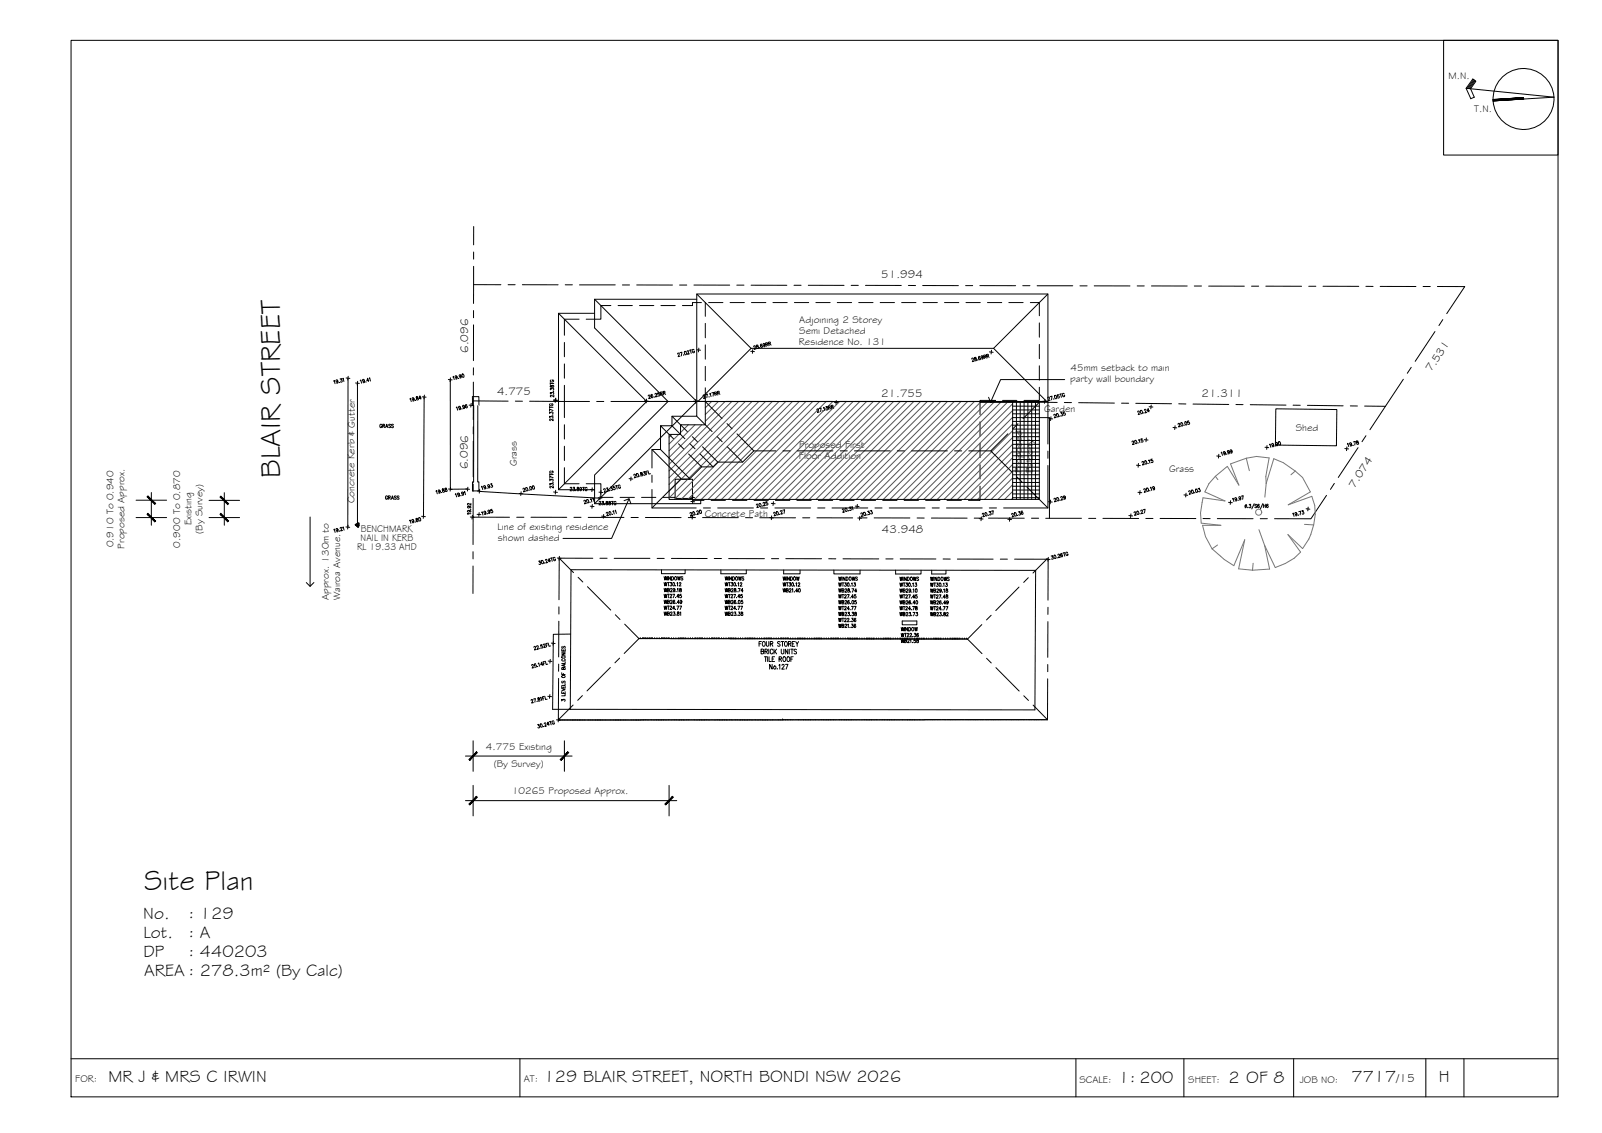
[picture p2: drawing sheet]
<svg xmlns="http://www.w3.org/2000/svg" width="420mm" height="297mm" viewBox="0 0 420 297" stroke-linecap="round" stroke-linejoin="round" font-family="sans-serif">
<defs><g id="words">
<g font-size="7.5">
<text x="73.5" y="125.2" transform="rotate(-90 73.5 125.2)">BLAIR STREET</text>
<text x="37.8" y="233.3">Site Plan</text>
</g>
<g font-size="4.5">
<text x="37.6" y="240.8">No.</text>
<text x="37.6" y="245.8">Lot.</text>
<text x="49.4" y="240.8">: 129</text>
<text x="49.4" y="245.8">: A</text>
<text x="37.6" y="250.9">DP</text>
<text x="49.4" y="250.9">: 440203</text>
<text x="37.8" y="255.9">AREA : 278.3m² (By Calc)</text>
<text x="28.4" y="283.6">MR J &amp; MRS C IRWIN</text>
<text x="142.6" y="283.6">129 BLAIR STREET, NORTH BONDI NSW 2026</text>
<text x="293.4" y="283.9">1: 200</text>
<text x="322.2" y="283.9">2 OF 8</text>
<text x="354.4" y="283.8">7717</text>
<text x="377.4" y="283.7">H</text>
</g>
<text font-size="3.2" x="366.2" y="283.8">/15</text>
<g font-size="3">
<text x="231.1" y="72.8">51.994</text>
<text x="122.8" y="92.5" transform="rotate(-90 122.8 92.5)">6.096</text>
<text x="375.4" y="97.6" transform="rotate(-56 375.4 97.6)">7.531</text>
<text x="130.4" y="103.5">4.775</text>
<text x="231.1" y="104">21.755</text>
<text x="315.1" y="104">21.311</text>
<text x="122.7" y="123" transform="rotate(-90 122.7 123)">6.096</text>
<text x="355.2" y="128.1" transform="rotate(-56 355.2 128.1)">7.074</text>
<text x="231.3" y="139.8">43.948</text>
</g>
<g font-size="2.6">
<text x="379.9" y="20.6">M.N.</text>
<text x="386.6" y="29.3">T.N.</text>
<text x="209.6" y="84.7">Adjoining 2 Storey</text>
<text x="209.6" y="87.6">Semi Detached</text>
<text x="209.5" y="90.5">Residence No. 131</text>
<text x="280.7" y="100.1">party wall boundary</text>
<text x="280.8" y="97.2">45mm setback to main</text>
<text x="273.8" y="108">Garden</text>
<text x="339.8" y="113.1">Shed</text>
<text x="209.6" y="117.5">Proposed First</text>
<text x="135.5" y="122.2" transform="rotate(-90 135.5 122.2)">Grass</text>
<text x="209.5" y="120.4">Floor Addition</text>
<text x="268" y="124.1" transform="rotate(-90 268 124.1)">Proposed</text>
<text x="270.9" y="124" transform="rotate(-90 270.9 124)">Balcony</text>
<text x="306.6" y="123.7">Grass</text>
<text x="93" y="132" transform="rotate(-90 93 132)">Concrete Kerb &amp; Gutter</text>
<text x="50.2" y="137.7" transform="rotate(-90 50.2 137.7)">Existing</text>
<text x="184.9" y="135.4">Concrete Path</text>
<text x="29.7" y="143.5" transform="rotate(-90 29.7 143.5)">0.910 To 0.940</text>
<text x="32.6" y="143.8" transform="rotate(-90 32.6 143.8)">Proposed Approx.</text>
<text x="47.3" y="143.5" transform="rotate(-90 47.3 143.5)">0.900 To 0.870</text>
<text x="53.1" y="140" transform="rotate(-90 53.1 140)">(By Survey)</text>
<text x="94.6" y="141.8">NAIL IN KERB</text>
<text x="94.6" y="139.5">BENCHMARK</text>
<text x="130.5" y="138.9">Line of existing residence</text>
<text x="130.6" y="141.8">shown dashed</text>
<text x="93.7" y="144.1">RL 19.33 AHD</text>
<text x="86.3" y="157.3" transform="rotate(-90 86.3 157.3)">Approx. 130m to</text>
<text x="89.2" y="157.3" transform="rotate(-90 89.2 157.3)">Wairoa Avenue.</text>
<text x="127.5" y="196.5">4.775 Existing</text>
<text x="129.5" y="201">(By Survey)</text>
<text x="134.3" y="208.2">10265 Proposed Approx.</text>
<text x="19.8" y="283.8">FOR:</text>
<text x="137.4" y="283.6">AT:</text>
<text x="283.1" y="283.9">SCALE:</text>
<text x="311.6" y="283.9">SHEET:</text>
<text x="340.9" y="283.9">JOB NO:</text>
</g>
</g></defs>
<!-- layer: TILES -->
<g fill="none" stroke="#000" stroke-width=".26">
<path d="M265.6 106.5h7M265.6 107.5h7M265.6 108.5h7M265.6 109.5h7M265.6 110.5h7M265.6 111.5h7M265.6 112.5h7M265.6 113.5h7M265.6 114.5h7M265.6 115.5h7M265.6 116.5h7M265.6 117.5h7"/>
<path d="M265.6 118.5h7M265.6 119.5h7M266.6 105.5v25.4M267.6 105.5v25.4M268.6 105.5v25.4M269.6 105.5v25.4M270.6 105.5v25.4M271.6 105.5v25.4M265.6 120.5h7M265.6 121.5h7M265.6 122.5h7M265.6 123.5h7"/>
<path d="M265.6 124.5h7M265.6 125.5h7M265.6 126.5h7M265.6 127.5h7M265.6 128.5h7M265.6 129.5h7M265.6 130.5h7"/>
</g>
<!-- layer: BORDER -->
<g fill="none" stroke="#000" stroke-width=".26">
<path d="M18.6 10.6h390v277h-390zM378.6 10.6h30v30.1h-30zM384.5 23.1l1.8-2.4 .8 .6-1.4 2 1 2.2-1 .4-1.2-2.8 23.1 2.4-16 1M386.5 20.8l-1.7 2.4M386.7 21l-1.6 2.2M386.9 21.2l-1.5 2M399.6 25.6l-8 .5M18.6 277.6h390M136.4 277.6v10M282.2 277.6v10M310.5 277.6v10M339.3 277.6v10"/>
<path d="M374 277.6v10M383.9 277.6v10"/>
<circle cx="399.6" cy="26" r="8"/>
</g>
<!-- layer: EXISTING -->
<g fill="none" stroke="#000" stroke-width=".26">
<path d="M184 79.3h-2.4v.8h-2.6M185 79.3v3.6M185.9 79.3h3.7M191.5 79.3h3.7M197.1 79.3h3.8M202.7 79.3h3.8M208.4 79.3h3.7M214 79.3h3.7M219.6 79.3h3.8M225.2 79.3h3.8M230.9 79.3h3.7M236.5 79.3h3.7"/>
<path d="M242.1 79.3h3.7M247.7 79.3h3.8M253.4 79.3h3.7M259 79.3h3.7M264.6 79.3h3.7M270.2 79.3h2.4v3.5M91.3 99.2l-.1 39M118.1 99.6v28.7l4.5-.1M148 89.8v3.7M148 95.4v3.8M151.9 83.7h-3.9v4.2M160.2 80.1h-2.6v3.6h-3.9"/>
<path d="M162.1 80.1h3.7M167.7 80.1h3.8M173.3 80.1h3.8M185 84.8v3.8M185 90.4v3.8M185 96v3.8M272.6 84.7v3.7M272.6 90.3v3.7M272.6 95.9v3.8M93.8 100.4v37.2M111.2 104.1l-.1 31.3M125.3 106.3v20.1h.3v2.3h-1.7v-2.3h.3v-20.1h-.3v-2.3h1.7v2.3"/>
<path d="M148 101v8.5M148 111.4v3.7M148 117v3.7M185 101.7v3.6M257 110.6v3.7M257 116.2v3.8M261.1 105h-4.1v3.7M262.9 105h3.8M272.6 101.5v3.5h-4M272.6 109.5h2.6v26.4M334.6 107.2l16 .2-.1 9.5-16-.2zM125.8 128.8l31.6 1.8"/>
<path d="M148 122.6v4.2h3.9M153.7 126.8h3.9v3.6h3.2M162.6 130.4h3.8M168.3 130.4h3.7M173.9 130.4h3.2v-4.8h4.5v5.6h3M177.1 130.4v.3h4.5M186.5 131.2h3.8M192.1 131.2h3.8M197.8 131.2h3.7M203.4 131.2h3.7M209 131.2h3.8M214.6 131.2h3.8"/>
<path d="M220.3 131.2h3.7M225.9 131.2h3.7M231.5 131.2h3.8M237.1 131.2h3.8M242.8 131.2h3.7M248.4 131.2h3.7M257 127.5v3.7h-3M257 121.8v3.8M149.8 149.4l121.8 .1-.2 36.6-121.8-.1zM173.5 149.4v1h6.2v-1M189.1 149.4v1h6.6v-1M205.5 149.4v1h4.3v-.9"/>
<path d="M218.7 149.5v1h6.9v-1M234.9 149.5v1h6.7v-1M244.4 149.5v1h3.7v-1M149.7 166.2l-4.6 .1-.2 19.7h4.7M236.6 162.8h3.9v1h-3.9z"/>
</g>
<!-- layer: ROOFPLAN EXIST. -->
<g fill="none" stroke="#000" stroke-width=".26">
<path d="M155.9 78.5l26.8 26.8M182.7 78.5h-26.8v7.5l19.3 19.3h-5.6l-23.1-23.2M182.7 77.1l14.3 14.2M274.8 77.1l-14.2 14.2M155.9 82.1h-9.4v46.3h9.4M197 91.3l-13.9 14-.4-.3v-27.9h92.1v28.2h-92.1M197 91.3h63.6l13.9 14M182.7 105.3l-26.8 26.8M182.7 105.3h2.3M146.5 128.4l23.1-23.1h5.6l-19.3 19.2v7.6h27.9v-1M146.6 159.1v1.9M146.7 146.3l-.1 10.9"/>
<path d="M146.7 146.3l8.8 .1M146.7 146.3l3.7 3.8M151.6 151.4l1.3 1.2M154.1 153.8l6.1 6.1M157.3 146.4h1.9M161.1 146.4h9.4M172.3 146.4h1.9M176.1 146.4h9.4M187.3 146.4h1.9M191.1 146.4l9.4 .1M202.3 146.5h1.9M206.1 146.5h9.4"/>
<path d="M217.3 146.5h1.9M221.1 146.5h9.4M232.3 146.5h1.9M236.1 146.5l9.4 .1M247.3 146.6h1.9M251.1 146.6h9.4M262.3 146.6h1.9M266.1 146.6h8.8v10.7M267.3 153.9l-6.1 6.2M269.7 151.5l-1.2 1.2M274.7 146.5l-3.8 3.7M274.9 159.2l-.1 1.9"/>
<path d="M146.5 177.9l.1 10.9M146.5 174.1v1.9M146.6 162.9l-.1 9.3M160.1 175l-6.1 6.1M161.4 161.2l1.2 1.2M162.5 172.5l-1.2 1.3M163.8 163.6l3.8 3.8M167.6 167.4h.1M167.6 167.4l-3.9 3.9M167.7 167.4h.2M167.9 167.4h.1M167.9 167.4h.2"/>
<path d="M168.2 167.4h.3M168.5 167.4h.1M168.5 167.4h.2M168.7 167.4h.1M168.8 167.4h.3M169.1 167.4h.1M169.2 167.4h.1M169.3 167.4h.1M169.4 167.4h.3M169.7 167.4h.1M169.8 167.4h.1M169.9 167.4h.1"/>
<path d="M170 167.4h.3M170.3 167.4h.1M170.4 167.4h.1M170.5 167.4h.1M170.5 167.4h.4M170.9 167.4h.1M170.9 167.4h.2M171.1 167.4h.1M171.1 167.4h.4M171.5 167.4h.2M171.7 167.4h.1M171.7 167.4h.4"/>
<path d="M172.1 167.4h.2M172.3 167.4h.1M172.3 167.4h.4M172.7 167.4h.2M172.9 167.4h.1M172.9 167.4h.4M173.3 167.4h.2M173.5 167.4h.1M173.6 167.4h.1M173.7 167.4h.1M173.9 167.4h.2M174.1 167.4h.1"/>
<path d="M174.2 167.4h.1M174.3 167.4h.1M174.5 167.4h.2M174.7 167.4h.1M174.8 167.4h.1M174.9 167.4h.1M174.9 167.4h.3M175.3 167.4h.1M175.4 167.4h.1M175.5 167.4h.1M175.5 167.4h.4M176 167.4h.1"/>
<path d="M176.1 167.4h.1M176.1 167.4h.4M176.6 167.4h.1M176.7 167.4h.1M176.7 167.4h.3M177.1 167.4h.1M177.2 167.4h.1M177.3 167.4h.1M177.3 167.4h.3M177.7 167.4h.1M177.9 167.4h.1M177.9 167.4h.2"/>
<path d="M178.1 167.4h.1M178.3 167.4h.1M178.5 167.4h.1M178.5 167.4h.2M178.7 167.4h.1M178.8 167.4h.2M179.1 167.4h.1M179.1 167.4h.2M179.3 167.4h.1M179.4 167.4h.2M179.6 167.4h.1M179.7 167.4h.1"/>
<path d="M179.8 167.4h.1M179.9 167.4h.1M180 167.4h.3M180.3 167.4h.2M180.5 167.4h.1M180.6 167.4h.3M180.9 167.4h.1M181.1 167.4h.1M181.2 167.4h.3M181.5 167.4h.1M181.7 167.4h.1M181.8 167.4h.3"/>
<path d="M182.1 167.4h.1M182.3 167.4h.1M182.3 167.4h.2M182.5 167.4h.1M182.5 167.4h.2M182.7 167.4h.1M182.8 167.4h.1M182.9 167.4h.2M183.1 167.4h.1M183.1 167.4h.2M183.3 167.4h.1M183.4 167.4h.1"/>
<path d="M183.5 167.4h.1M183.7 167.4h.1M183.7 167.4h.2M183.9 167.4h.1M184 167.4h.1M184.1 167.4h.1M184.3 167.4h.1M184.4 167.4h.1M184.5 167.4h.3M184.9 167.4h.1M185 167.4h.4M185.4 167.4h.1"/>
<path d="M185.5 167.4h.1M185.6 167.4h.4M186 167.4h.1M186.1 167.4h.1M186.2 167.4h.4M186.6 167.4h.1M186.7 167.4h.1M186.8 167.4h.1M186.9 167.4h.1M186.9 167.4h.2M187.1 167.4h.1M187.2 167.4h.1"/>
<path d="M187.3 167.4h.1M187.4 167.4h.1M187.5 167.4h.1M187.5 167.4h.2M187.7 167.4h.1M187.8 167.4h.1M187.9 167.4h.1M188 167.4h.1M188.1 167.4h.1M188.1 167.4h.2M188.3 167.4h.1M188.4 167.4h.1"/>
<path d="M188.5 167.4h.1M188.6 167.4h.1M188.7 167.4h.2M188.9 167.4h.3M189.2 167.4h.1M189.3 167.4h.1M189.5 167.4h.3M189.8 167.4h.1M189.9 167.4h.1M190.1 167.4h.3M190.4 167.4h.1M190.4 167.4h.2"/>
<path d="M190.7 167.4h.3M191 167.4h.1M191.1 167.4h.1M191.2 167.4h.1M191.3 167.4l.3 .1M191.6 167.5h.1M191.7 167.5h.1M191.8 167.5h.1M191.9 167.5h.3M192.2 167.5h.1M192.3 167.5h.1M192.4 167.5h.1"/>
<path d="M192.5 167.5h.3M192.8 167.5h.1M192.9 167.5h.1M193 167.5h.1M193 167.5h.4M193.4 167.5h.2M193.6 167.5h.1M193.6 167.5h.2M193.9 167.5h.1M194 167.5h.2M194.2 167.5h.1M194.2 167.5h.2"/>
<path d="M194.4 167.5h.2M194.6 167.5h.2M194.8 167.5h.1M194.8 167.5h.2M195 167.5h.4M195.4 167.5h.1M195.4 167.5h.2M195.6 167.5h.1M195.7 167.5h.3M196 167.5h.1M196.1 167.5h.1M196.2 167.5h.1"/>
<path d="M196.2 167.5h.4M196.6 167.5h.1M196.7 167.5h.1M196.8 167.5h.1M196.8 167.5h.4M197.2 167.5h.1M197.3 167.5h.1M197.4 167.5h.1M197.4 167.5h.3M197.8 167.5h.1M197.8 167.5h.2M198 167.5h.1"/>
<path d="M198 167.5h.4M198.4 167.5h.2M198.6 167.5h.1M198.6 167.5h.4M199 167.5h.2M199.2 167.5h.1M199.2 167.5h.3M199.6 167.5h.2M199.8 167.5h.1M199.8 167.5h.3M200.2 167.5h.1M200.4 167.5h.1"/>
<path d="M200.5 167.5h.1M200.6 167.5h.1M200.8 167.5h.1M201 167.5h.1M201.1 167.5h.1M201.2 167.5h.1M201.3 167.5h.2M201.6 167.5h.1M201.7 167.5h.1M201.8 167.5h.1M201.9 167.5h.2M202.1 167.5h.1"/>
<path d="M202.2 167.5h.1M202.3 167.5h.1M202.4 167.5h.1M202.4 167.5h.4M202.8 167.5h.2M203 167.5h.1M203 167.5h.4M203.4 167.5h.1M203.6 167.5h.1M203.6 167.5h.4M204 167.5h.1M204.2 167.5h.1"/>
<path d="M204.2 167.5h.3M204.5 167.5h.1M204.6 167.5h.1M204.8 167.5h.1M204.8 167.5h.2M205 167.5h.1M205.1 167.5h.2M205.3 167.5h.1M205.4 167.5h.2M205.6 167.5h.1M205.7 167.5h.2M205.9 167.5h.1"/>
<path d="M206 167.5h.1M206.2 167.5h.1M206.3 167.5h.2M206.5 167.5h.1M206.6 167.5h.1M206.8 167.5h.1M206.9 167.5h.3M207.2 167.5h.1M207.4 167.5h.1M207.5 167.5h.3M207.8 167.5h.1M207.9 167.5h.1"/>
<path d="M208 167.5h.1M208.1 167.5h.3M208.4 167.5h.1M208.5 167.5h.1M208.6 167.5h.1M208.7 167.5h.3M209 167.5h.1M209.1 167.5h.1M209.2 167.5h.1M209.4 167.5h.1M209.4 167.5h.2M209.6 167.5h.1"/>
<path d="M209.7 167.5h.1M209.7 167.5h.2M210 167.5h.1M210 167.5h.2M210.2 167.5h.1M210.3 167.5h.1M210.3 167.5h.2M210.6 167.5h.1M210.6 167.5h.2M210.8 167.5h.1M210.9 167.5h.1M210.9 167.5h.2"/>
<path d="M211.1 167.5h.1M211.2 167.5h.1M211.3 167.5h.1M211.4 167.5h.3M211.7 167.5h.1M211.8 167.5h.1M211.9 167.5h.4M212.3 167.5h.1M212.4 167.5h.1M212.5 167.5h.4M212.9 167.5h.1M213.1 167.5h.4"/>
<path d="M213.5 167.5h.1M213.6 167.5h.1M213.7 167.5h.1M213.8 167.5h.2M214 167.5h.1M214.1 167.5h.1M214.2 167.5h.1M214.3 167.5h.1M214.4 167.5h.2M214.6 167.5h.1M214.7 167.5h.1M214.8 167.5h.1"/>
<path d="M214.9 167.5h.1M215 167.5h.1M215.2 167.5h.1M215.3 167.5h.1M215.4 167.5h.1M215.5 167.5h.1M215.5 167.5h.2M215.8 167.5h.3M216.1 167.5h.1M216.1 167.5h.2M216.4 167.5h.3M216.7 167.5h.1"/>
<path d="M216.7 167.5h.2M216.9 167.5h.4M217.3 167.5h.1M217.3 167.5h.2M217.5 167.5h.4M217.9 167.5h.1M217.9 167.5h.2M218.1 167.5h.1M218.2 167.5h.3M218.5 167.5h.1M218.6 167.5h.1M218.7 167.5h.1"/>
<path d="M218.7 167.5h.4M219.1 167.5h.1M219.2 167.5h.1M219.3 167.5h.1M219.3 167.5h.4M219.7 167.5h.1M219.8 167.5h.1M219.9 167.5h.1M219.9 167.5h.4M220.3 167.5h.2M220.5 167.5h.1M220.5 167.5h.4"/>
<path d="M220.9 167.5h.2M221.1 167.5h.1M221.1 167.5h.2M221.3 167.5h.2M221.5 167.5h.2M221.7 167.5h.1M221.7 167.5h.2M221.9 167.5h.4M222.3 167.5h.1M222.3 167.5h.2M222.5 167.5h.1M222.5 167.5h.3"/>
<path d="M222.9 167.5h.1M223 167.5h.1M223.1 167.5h.1M223.1 167.5h.3M223.5 167.5h.1M223.6 167.5h.1M223.7 167.5h.1M223.7 167.5h.3M224.1 167.5h.1M224.2 167.5h.1M224.3 167.5h.1M224.3 167.5h.3"/>
<path d="M224.6 167.5h.1M224.7 167.5h.1M224.8 167.5h.1M224.9 167.5h.1M224.9 167.5h.3M225.3 167.5h.2M225.5 167.5h.1M225.5 167.5h.3M225.9 167.5h.1M226.1 167.5h.1M226.1 167.5h.3M226.4 167.5h.2"/>
<path d="M226.7 167.5h.1M226.7 167.5h.3M227 167.5h.2M227.3 167.5h.1M227.4 167.5h.1M227.5 167.5h.1M227.6 167.5h.2M227.8 167.5h.1M227.9 167.5h.1M228 167.5h.1M228.1 167.5h.1M228.2 167.5h.2"/>
<path d="M228.4 167.5h.1M228.5 167.5h.1M228.6 167.5h.1M228.7 167.5h.1M228.8 167.5h.2M229 167.5h.1M229.1 167.5h.1M229.2 167.5h.1M229.3 167.5h.1M229.3 167.5h.4M229.7 167.5h.1M229.9 167.5h.1"/>
<path d="M229.9 167.5h.4M230.3 167.5h.1M230.4 167.5h.1M230.5 167.5h.4M230.9 167.5h.1M231 167.5h.1M231.1 167.5h.3M231.4 167.5h.1M231.5 167.5h.1M231.6 167.5h.1M231.7 167.5h.1M231.9 167.5h.1"/>
<path d="M232 167.5h.2M232.2 167.5h.1M232.2 167.5h.2M232.5 167.5h.1M232.6 167.5h.2M232.8 167.5h.1M232.8 167.5h.2M233.1 167.5h.1M233.2 167.5h.2M233.4 167.5h.1M233.4 167.5h.2M233.6 167.5h.1"/>
<path d="M233.7 167.5h.1M233.8 167.5h.3M234.1 167.5h.1M234.2 167.5h.1M234.3 167.5h.1M234.4 167.5h.3M234.7 167.5h.1M234.8 167.5h.1M234.9 167.5h.1M235 167.5h.3M235.3 167.5h.1M235.4 167.5h.1"/>
<path d="M235.6 167.5h.3M235.9 167.5h.1M236 167.5h.1M236 167.5h.2M236.2 167.5h.1M236.3 167.5h.2M236.5 167.5h.1M236.6 167.5h.1M236.6 167.5h.2M236.8 167.5h.1M236.9 167.5h.2M237.1 167.5h.1"/>
<path d="M237.2 167.5h.1M237.2 167.5h.2M237.4 167.5h.1M237.5 167.5h.1M237.7 167.5h.1M237.8 167.5h.1M237.8 167.5h.2M238 167.5h.1M238 167.5h.2M238.3 167.5h.3M238.6 167.5h.1M238.8 167.5h.1"/>
<path d="M238.9 167.5h.3M239.2 167.5h.1M239.4 167.5h.4M239.8 167.5h.1M240 167.5h.4M240.4 167.5h.1M240.5 167.5h.1M240.6 167.5h.1M240.7 167.5h.3M241 167.5h.1M241.1 167.5h.1M241.2 167.5h.1"/>
<path d="M241.2 167.5h.2M241.5 167.5h.1M241.6 167.5h.1M241.7 167.5h.1M241.8 167.5h.1M241.8 167.5h.2M242 167.5h.2M242.2 167.5h.1M242.3 167.5h.1M242.4 167.5h.1M242.4 167.5h.2M242.6 167.5h.4"/>
<path d="M243 167.5h.1M243 167.5h.2M243.2 167.5h.4M243.6 167.5h.1M243.6 167.5h.2M243.8 167.5h.4M244.2 167.5h.1M244.2 167.5h.2M244.4 167.5h.4M244.8 167.5h.1M244.8 167.5h.2M245 167.5h.1"/>
<path d="M245 167.5h.3M245.4 167.5h.1M245.5 167.5h.1M245.6 167.5h.1M245.6 167.5h.3M246 167.5h.1M246.1 167.5h.1M246.2 167.5h.1M246.2 167.5h.3M246.6 167.5h.1M246.7 167.5h.1M246.8 167.5h.1"/>
<path d="M246.8 167.5h.3M247.2 167.5h.2M247.4 167.5h.1M247.4 167.5h.3M247.8 167.5h.2M248 167.5h.1M248 167.5h.2M248.2 167.5h.1M248.4 167.5h.1M248.6 167.5h.1M248.6 167.5h.2M248.8 167.5h.1"/>
<path d="M248.9 167.5h.2M249.2 167.5h.1M249.2 167.5h.2M249.4 167.5h.1M249.4 167.5h.3M249.8 167.5h.1M249.9 167.5h.1M250 167.5h.1M250 167.5h.3M250.3 167.5h.1M250.4 167.5h.1M250.5 167.5h.1"/>
<path d="M250.6 167.5h.1M250.6 167.5h.3M250.9 167.5h.1M251 167.5h.1M251.1 167.5h.1M251.2 167.5h.1M251.2 167.5h.3M251.5 167.5h.1M251.6 167.5h.1M251.8 167.5h.1M251.8 167.5h.3M252.1 167.5h.2"/>
<path d="M252.4 167.5h.1M252.4 167.5h.3M252.7 167.5h.2M252.9 167.5h.1M253 167.5h.3M253.3 167.5h.2M253.5 167.5h.1M253.6 167.5h.2M253.8 167.5l3.7 3.9M257.5 163.8l-3.7 3.7M258.7 172.6l1.3 1.2M260 161.3l-1.3 1.2"/>
<path d="M261.2 175l6.1 6.2M274.8 178l-.1 10.7M274.8 174.2v1.9M274.8 163v9.3M146.6 188.8h.1M146.7 188.8h.1M146.8 188.8h.1M146.8 188.8h.6M147.4 188.8h.1M147.4 188.8h.3M147.7 188.8h.7M148.4 188.8h.1"/>
<path d="M148.6 188.8h.1M148.7 188.8h.6M149.3 188.8h.1M149.5 188.8h.1M149.6 188.8h.6M150.2 188.8h.1M150.3 188.8h.1M150.3 184.8l-3.9 3.9M150.4 188.8h.2M150.6 188.8h.2M150.8 188.8h.1M150.9 188.8h.1"/>
<path d="M150.9 188.8h.2M151.1 188.8h.2M151.3 188.8h.1M151.4 188.8h.1M151.5 188.8h.1M151.5 188.8h.6M152.1 188.8h.1M152.2 188.8h.2M152.4 188.8h.5M152.7 182.4l-1.2 1.2M153 188.8h.1M153.1 188.8h.2"/>
<path d="M153.3 188.8h.1M153.4 188.8h.1M153.5 188.8h.5M154 188.8h.2M154.2 188.8h.1M154.3 188.8h.1M154.3 188.8h.6M154.9 188.8h.1M155 188.8h.1M155.1 188.8h.2M155.3 188.8h.2M155.5 188.8h.1"/>
<path d="M155.5 188.8h.3M155.8 188.8h.2M156 188.8h.1M156.1 188.8h.1M156.2 188.8h.1M156.3 188.8h.5M156.8 188.8h.1M156.9 188.8h.2M157.1 188.8h.2M157.3 188.8h.1M157.4 188.8h.3M157.7 188.8h.1"/>
<path d="M157.9 188.8h.1M158 188.8h.1M158.1 188.8h.1M158.2 188.8h.5M158.7 188.8h.1M158.7 188.8h.2M159 188.8h.1M159 188.8h.7M159.7 188.8h.1M159.8 188.8h.2M160 188.8h.2M160.2 188.8h.1"/>
<path d="M160.3 188.8h.2M160.6 188.8h.1M160.7 188.8h.1M160.8 188.8h.1M160.9 188.8h.1M160.9 188.8h.6M161.6 188.8h.1M161.7 188.8h.1M161.9 188.8h.1M162.1 188.8h.1M162.1 188.8h.3M162.4 188.8h.2"/>
<path d="M162.6 188.8h.1M162.7 188.8h.1M162.8 188.8h.1M162.9 188.8h.5M163.4 188.8h.1M163.4 188.8h.2M163.7 188.8h.1M163.7 188.8h.7M164.4 188.8h.1M164.6 188.8h.1M164.7 188.8h.2M164.9 188.8h.4"/>
<path d="M165.3 188.8h.1M165.5 188.8h.1M165.6 188.8h.1M165.7 188.8h.7M166.4 188.8h.2M166.6 188.8h.2M166.8 188.8h.1M166.8 188.8h.3M167.1 188.8h.2M167.3 188.8h.1M167.4 188.8h.1M167.5 188.8h.1"/>
<path d="M168.1 188.7l-.5 .1M168.1 188.7h.1M168.2 188.7h.1M168.4 188.7h.1M168.4 188.7h.2M168.6 188.7h.1M168.7 188.7h.4M169.1 188.7h.2M169.3 188.7h.1M169.4 188.7h.1M169.5 188.7h.1M169.7 188.7h.2"/>
<path d="M170 188.7h.1M170 188.7h.2M170.2 188.7h.9M171.1 188.7h.2M171.3 188.7h.2M171.5 188.7h.1M171.5 188.7h.3M171.8 188.7h.2M172 188.7h.1M172.1 188.7h.1M172.2 188.7h.1M172.3 188.7h.1"/>
<path d="M172.3 188.7h.5M172.8 188.7h.1M172.9 188.7h.2M173.2 188.7h.1M173.3 188.7h.1M173.4 188.7h.4M173.9 188.7h.1M174 188.7h.1M174.1 188.7h.1M174.2 188.7h.2M174.4 188.7h.3M174.7 188.7h.1"/>
<path d="M174.7 188.7h.2M174.9 188.7h.9M175.8 188.7h.2M176 188.7h.2M176.2 188.7h.1M176.3 188.7h.2M176.6 188.7h.1M176.7 188.7h.1M176.8 188.7h.1M176.9 188.7h.1M177.1 188.7h.7M177.9 188.7h.1"/>
<path d="M178.1 188.7h.1M178.1 188.7h.5M178.6 188.7h.1M178.7 188.7h.1M178.8 188.7h.1M178.9 188.7h.5M179.4 188.7h.1M179.4 188.7h.2M179.6 188.7h.9M180.6 188.7h.1M180.7 188.7h.1M180.7 188.7h.2"/>
<path d="M180.9 188.7h.4M181.3 188.7h.1M181.5 188.7h.1M181.7 188.7h.9M182.6 188.7h.2M182.8 188.7h.1M182.8 188.7h.5M183.3 188.7h.1M183.4 188.7h.1M183.5 188.7h.1M183.6 188.7h.5M184.1 188.7h.1"/>
<path d="M184.2 188.7h.1M184.3 188.7h.3M184.6 188.7h.1M184.7 188.7h.6M185.3 188.7h.1M185.4 188.7h.1M185.5 188.7h.1M185.7 188.7h.2M186 188.7h.1M186 188.7h.2M186.2 188.7h.2M186.4 188.7h.9"/>
<path d="M187.3 188.7h.2M187.5 188.7h.1M187.5 188.7h.3M187.8 188.7h.2M188 188.7h.1M188.1 188.7h.1M188.2 188.7h.1M188.3 188.7h.5M188.8 188.7h.1M188.9 188.7h.1M189.1 188.7h.2M189.3 188.7h.1"/>
<path d="M189.4 188.7h.5M189.9 188.7h.1M190 188.7h.1M190.1 188.7h.1M190.2 188.7h.2M190.4 188.7h.3M190.7 188.7h.1M190.7 188.7h.2M190.9 188.7h.2M191.1 188.7h.7M191.8 188.7h.1M191.9 188.7h.1"/>
<path d="M192 188.7h.2M192.2 188.7h.3M192.6 188.7h.1M192.8 188.7h.1M192.9 188.7h.1M193.1 188.7h.7M193.8 188.7h.2M194.1 188.7h.1M194.1 188.7h.5M194.6 188.7h.1M194.7 188.7h.1M194.8 188.7h.1"/>
<path d="M194.9 188.7h.2M195.1 188.7h.3M195.4 188.7h.1M195.4 188.7h.2M195.6 188.7h.2M195.9 188.7h.1M195.9 188.7h.6M196.6 188.7h.1M196.7 188.7h.1M196.8 188.7h.1M196.9 188.7h.3M197.2 188.7h.1"/>
<path d="M197.3 188.7h.1M197.5 188.7h.1M197.7 188.7h.1M197.8 188.7h.7M198.6 188.7h.1M198.6 188.7h.2M198.8 188.7h.1M198.8 188.7h.5M199.3 188.7h.1M199.4 188.7h.1M199.5 188.7h.1M199.6 188.7h.2"/>
<path d="M199.8 188.7h.3M200.1 188.7h.1M200.2 188.7h.1M200.3 188.7h.2M200.6 188.7h.1M200.7 188.7h.5M201.2 188.7h.1M201.3 188.7h.1M201.4 188.7h.1M201.5 188.7h.1M201.7 188.7h.2M202 188.7h.1"/>
<path d="M202 188.7h.2M202.2 188.7h.2M202.4 188.7h.1M202.5 188.7h.1M202.6 188.7h.1M202.6 188.7h.6M203.3 188.7h.1M203.3 188.7h.2M203.5 188.7h.5M204 188.7h.1M204.1 188.7h.1M204.2 188.7h.1"/>
<path d="M204.4 188.7h.1M204.5 188.7h.5M205.1 188.7h.1M205.3 188.7h.1M205.4 188.7h.5M206 188.7h.1M206.1 188.7h.1M206.2 188.7h.2M206.4 188.7h.2M206.6 188.7h.1M206.7 188.7h.1M206.7 188.7h.2"/>
<path d="M206.9 188.7h.2M207.1 188.7h.1M207.2 188.7h.1M207.3 188.7h.6M207.9 188.7h.1M208 188.7h.1M208 188.7h.2M208.2 188.7h.5M208.8 188.7h.1M208.9 188.7h.1M209.1 188.7h.1M209.3 188.7h.5"/>
<path d="M209.8 188.7h.2M210.1 188.7h.1M210.1 188.7h.6M210.7 188.7h.1M210.8 188.7h.1M210.9 188.7h.2M211.1 188.7h.2M211.3 188.7h.1M211.4 188.7h.1M211.4 188.7h.2M211.6 188.7h.2M211.8 188.7h.1"/>
<path d="M211.9 188.7h.1M212 188.7h.6M212.6 188.7h.1M212.7 188.7h.1M212.8 188.7h.1M212.9 188.7h.6M213.5 188.7h.1M213.7 188.7h.1M213.8 188.7h.1M213.9 188.7h.1M214 188.7h.5M214.5 188.7h.3"/>
<path d="M214.8 188.7h.1M214.8 188.7h.6M215.4 188.7h.1M215.5 188.7h.1M215.6 188.7h.2M215.8 188.7h.3M216.1 188.7h.1M216.2 188.7h.1M216.4 188.7h.1M216.5 188.7h.1M216.6 188.7h.1M216.7 188.7h.1"/>
<path d="M216.7 188.7h.6M217.3 188.7h.1M217.4 188.7h.1M217.5 188.7h.1M217.7 188.7h.1M217.9 188.7h.1M217.9 188.7h.3M218.2 188.7h.2M218.4 188.7h.1M218.5 188.7h.1M218.6 188.7h.1M218.6 188.7h.6"/>
<path d="M219.2 188.7h.1M219.2 188.7h.3M219.5 188.7h.6M220.1 188.7h.1M220.2 188.7h.1M220.4 188.7h.1M220.5 188.7h.6M221.1 188.7h.1M221.3 188.7h.1M221.4 188.7h.6M222.1 188.7h.1M222.2 188.7h.2"/>
<path d="M222.4 188.7h.2M222.6 188.7h.1M222.6 188.7h.3M222.9 188.7h.2M223.1 188.7h.1M223.2 188.7h.1M223.3 188.7h.1M223.3 188.7h.6M223.9 188.7h.1M224 188.7h.2M224.2 188.7h.5M224.8 188.7h.1"/>
<path d="M224.9 188.7h.2M225.1 188.7h.1M225.3 188.7h.5M225.8 188.7h.2M226 188.7h.1M226.1 188.7h.1M226.1 188.7h.6M226.7 188.7h.1M226.8 188.7h.1M226.9 188.7h.2M227.1 188.7h.2M227.3 188.7h.1"/>
<path d="M227.4 188.7h.1M227.4 188.7h.2M227.6 188.7h.2M227.8 188.7h.1M227.9 188.7h.1M228 188.7h.1M228.1 188.7h.5M228.6 188.7h.1M228.7 188.7h.2M228.9 188.7h.6M229.5 188.7h.1M229.7 188.7h.1"/>
<path d="M229.8 188.7h.1M229.9 188.7h.1M230 188.7h.5M230.5 188.7h.2M230.7 188.7h.7M231.4 188.7h.1M231.5 188.7h.1M231.6 188.7h.2M231.8 188.7h.2M232 188.7h.1M232.1 188.7h.2M232.4 188.7h.1"/>
<path d="M232.5 188.7h.1M232.6 188.7h.1M232.7 188.7h.1M232.8 188.7h.5M233.3 188.7h.1M233.4 188.7h.2M233.7 188.7h.1M233.9 188.7h.1M233.9 188.7h.3M234.2 188.7h.2M234.4 188.7h.1M234.5 188.7h.1"/>
<path d="M234.6 188.7h.1M234.7 188.7h.5M235.2 188.7h.1M235.2 188.7h.2M235.5 188.7h.1M235.5 188.7h.7M236.2 188.7h.1M236.4 188.7h.1M236.5 188.7h.2M236.7 188.7h.1M236.8 188.7h.3M237.1 188.7h.1"/>
<path d="M237.3 188.7h.1M237.4 188.7h.1M237.5 188.7h.5M238.1 188.7h.1M238.2 188.7h.1M238.2 188.7h.2M238.4 188.7h.2M238.6 188.7h.1M238.6 188.7h.3M238.9 188.7h.2M239.1 188.7h.1M239.2 188.7h.1"/>
<path d="M239.3 188.7h.1M239.4 188.7h.5M239.9 188.7h.1M240 188.7h.1M240.2 188.7h.1M240.2 188.7h.7M240.9 188.7h.2M241.1 188.7h.1M241.2 188.7h.1M241.3 188.7h.1M241.5 188.7h.3M241.8 188.7h.2"/>
<path d="M242 188.7h.1M242.1 188.7h.1M242.2 188.7h.2M242.4 188.7h.1M242.4 188.7h.5M242.9 188.7h.2M243.1 188.7h.2M243.3 188.7h.1M243.3 188.7h.3M243.6 188.7h.2M243.8 188.7h.1M243.9 188.7h.1"/>
<path d="M244 188.7h.1M244.1 188.7h.1M244.1 188.7h.5M244.6 188.7h.1M244.7 188.7h.1M244.9 188.7h.1M244.9 188.7h.2M245.1 188.7h.1M245.2 188.7h.4M245.7 188.7h.1M245.8 188.7h.1M245.9 188.7h.1"/>
<path d="M246 188.7h.2M246.2 188.7h.3M246.5 188.7h.1M246.5 188.7h.2M246.7 188.7h.9M247.6 188.7h.2M247.8 188.7h.2M248 188.7h.1M248.1 188.7h.2M248.4 188.7h.1M248.5 188.7h.1M248.6 188.7h.1"/>
<path d="M248.7 188.7h.1M248.9 188.7h.4M249.4 188.7h.1M249.4 188.7h.2M249.7 188.7h.1M249.9 188.7h.1M249.9 188.7h.5M250.4 188.7h.1M250.5 188.7h.1M250.6 188.7h.1M250.7 188.7h.2M250.9 188.7h.3"/>
<path d="M251.2 188.7h.1M251.2 188.7h.2M251.4 188.7h.9M252.4 188.7h.1M252.5 188.7h.2M252.7 188.7h.4M253.1 188.7h.1M253.3 188.7h.1M253.4 188.7h.1M253.5 188.7h.1M253.6 188.7h.8M254.4 188.7h.2"/>
<path d="M254.6 188.7h.1M254.6 188.7h.5M255.1 188.7h.1M255.2 188.7h.1M255.3 188.7h.1M255.4 188.7h.5M255.9 188.7h.1M256 188.7h.1M256.1 188.7h.3M256.4 188.7h.1M256.5 188.7h.6M257.1 188.7h.1"/>
<path d="M257.2 188.7h.1M257.3 188.7h.1M257.5 188.7h.2M257.8 188.7h.1M257.8 188.7h.2M258 188.7h.2M258.2 188.7h.9M259.1 188.7h.2M259.3 188.7h.1M259.3 188.7h.5M259.8 188.7h.1M259.9 188.7h.1"/>
<path d="M260 188.7h.1M260.1 188.7h.1M260.1 188.7h.5M260.6 188.7h.1M260.7 188.7h.1M260.9 188.7h.2M261.1 188.7h.1M261.2 188.7h.4M261.7 188.7h.1M261.8 188.7h.1M261.9 188.7h.1M262 188.7h.2"/>
<path d="M262.2 188.7h.3M262.5 188.7h.1M262.5 188.7h.2M262.7 188.7h.2M262.9 188.7h.9M263.8 188.7h.2M264 188.7h.1M264.1 188.7h.2M264.4 188.7h.1M264.5 188.7h.1M264.6 188.7h.1M264.7 188.7h.1"/>
<path d="M264.9 188.7h.4M265.4 188.7h.1M265.4 188.7h.2M265.6 188.7h.2M265.9 188.7h.1M265.9 188.7h.5M266.4 188.7h.1M266.5 188.7h.1M266.6 188.7h.1M266.7 188.7h.2M266.9 188.7h.3M267.2 188.7h.1"/>
<path d="M267.2 188.7h.2M267.4 188.7h.2M267.6 188.7h.7M268.4 188.7h.1M268.5 188.7h.1M268.5 182.4l1.2 1.2M268.5 188.7h.2M268.7 188.7h.4M269.1 188.7h.1M269.3 188.7h.1M269.5 188.7h.1M269.6 188.7h.7"/>
<path d="M270.3 188.7h.3M270.6 188.7h.1M270.6 188.7h.5M271 184.9l3.7 3.8M271.1 188.7h.1M271.2 188.7h.1M271.3 188.7h.1M271.4 188.7h.2M271.6 188.7h.3M271.9 188.7h.1M272 188.7h.1M272.1 188.7h.2"/>
<path d="M272.4 188.7h.1M272.5 188.7h.6M273.1 188.7h.1M273.2 188.7h.1M273.3 188.7h.1M273.5 188.7h.2M273.8 188.7h.1M273.8 188.7h.2M274 188.7h.2M274.2 188.7h.1M274.3 188.7h.4"/>
</g>
<!-- layer: BOUNDARY -->
<g fill="none" stroke="#000" stroke-width=".26">
<path d="M124.2 59.4v4.8M124.2 74.6h7.2M124.2 66.1v1.8M124.2 69.8v4.8M124.2 74.6v5M133.3 74.6h1.8M137 74.6l9.4 .1M148.2 74.7h1.9M152 74.7h9.4M163.2 74.7h1.9M167 74.7h9.4M178.2 74.7h1.9"/>
<path d="M182 74.7l9.4 .1M193.2 74.8h1.9M197 74.8h9.4M208.2 74.8h1.9M212 74.8h9.4M223.2 74.8h1.9M227 74.8h9.4M238.2 74.8l1.9 .1M242 74.9h9.4M253.2 74.9h1.9M257 74.9h9.4M268.2 74.9h1.9"/>
<path d="M272 74.9h9.4M283.2 74.9h1.9M287 74.9l9.4 .1M298.2 75h1.9M302 75h9.4M313.2 75h1.9M317 75h9.4M328.2 75h1.9M332 75h9.4M343.2 75h1.9M347 75l9.4 .1M358.2 75.1h1.9"/>
<path d="M362 75.1h9.4M373.2 75.1h1.9M377 75.1h7.2l-4.8 7.1M124.2 96.4l-.1 1.9M124.2 81.4v1.9M124.2 85.2v9.3M368.1 99.4l-8.8 13.3M370.1 96.3l-1 1.6M376.4 86.9l-5.2 7.8M378.4 83.8l-1 1.6M124.1 111.9v1.9M124.1 115.6v9.4"/>
<path d="M124.1 100.2v9.8M124.1 105.1l9.2 .1M135.2 105.2h1.8M138.9 105.2l15.7 .1M156.5 105.3h1.9M160.2 105.3h9.4M171.5 105.3h1.9M175.2 105.3h9.4M186.5 105.3h1.9M190.2 105.3h9.4M201.5 105.3h1.9M205.2 105.3h9.4"/>
<path d="M216.5 105.3h1.9M220.2 105.3h9.4M231.5 105.3h1.9M235.2 105.3h9.4M246.5 105.3h1.9M250.2 105.3h12.1M264.1 105.3l1.9 .1M267.9 105.4l9.4 .1M279.2 105.5l1.8 .1M282.9 105.6l9.4 .1M294.1 105.7h1.9M297.9 105.7l9.4 .1"/>
<path d="M309.1 105.9h1.9M312.9 105.9l9.4 .1M324.2 106.1h1.8M327.9 106.1l9.4 .1M339.1 106.2h1.9M342.9 106.3l9.4 .1M354.1 106.4h1.9M356.2 117.4l-5.2 7.8M357.9 106.5h5.5M358.3 114.2l-1.1 1.6M124.1 130.7v4.9h9.5M124.1 135.6v7.2"/>
<path d="M124.1 126.9v1.9M135.5 135.6h1.9M139.3 135.6h9.3M150.5 135.6h1.9M154.3 135.7h9.3M165.5 135.7h1.9M169.3 135.7h9.3M180.5 135.7h1.9M184.3 135.7h9.3M195.5 135.7h1.9M199.3 135.7l9.3 .1M210.5 135.8h1.9"/>
<path d="M214.3 135.8h9.3M225.5 135.8h1.9M229.3 135.8h9.3M240.5 135.8h1.9M244.3 135.8h9.3M255.5 135.8h1.9M259.3 135.8l9.3 .1M270.5 135.9h1.9M274.3 135.9h9.3M285.5 135.9h1.9M289.3 135.9h9.3M300.5 135.9h1.9"/>
<path d="M304.3 135.9h9.3M315.5 135.9l1.9 .1M319.3 136h9.3M330.5 136h1.9M347.9 129.9l-4.1 6.1h-9.5M350 126.7l-1.1 1.6M124.1 144.6v1.9M124.1 148.4l-.1 7.2"/>
</g>
<!-- layer: BORDER -->
<g fill="#000" stroke="#000" stroke-width=".26">
<path d="M391.6 26.5l8-.6zM391.6 26.2l8-.3-8 .6z"/>
<path d="M391.6 26.2l8-.3v-.3zM391.6 26.1l8-.5z"/>
</g>
<!-- layer: 0 -->
<path d="M279.2 99.5h-16.8l-2.6 6M259.3 104.2l.5 1.3 1.3-.5M81.3 135.5v18.2M163.7 131.3l1.3-.5 .5 1.3M165 130.8l-4.6 10.4h-12.7M80.3 152.7l1 1 1-1" fill="none" stroke="#000" stroke-width=".26"/>
<!-- layer: DIMENSION -->
<path d="M35.7 131.1h8M35.7 135.7h8M39.7 129.1v8.6M54.8 135.7h8M54.8 131.2h8M58.8 129.2v8.5M122.1 198.2h27.9M124.1 194.2v8M148 194.2v8M122.1 209.9h55.4M124.1 205.9v8M175.5 205.9v8" fill="none" stroke="#000" stroke-width=".26"/>
<!-- layer: 0 -->
<g fill="#000" stroke="#000" stroke-width=".26">
<path d="M38.6 134.8l2.2 1.8-2-2zM38.6 134.8l2.2 1.8-.2 .2z"/>
<path d="M38.6 130.2l2 2 .2-.2zM38.6 130.2l.2-.2 2 2z"/>
<path d="M57.7 134.8l2.2 1.8-2-2zM57.7 134.8l2.2 1.8-.2 .2z"/>
<path d="M57.7 130.3l2 2 .2-.2zM57.7 130.3l.2-.2 2 2z"/>
<path d="M125 197.1l-1.8 2.2 2-2zM125 197.1l-1.8 2.2-.2-.2z"/>
<path d="M146.9 199.1l.2 .2 1.8-2.2zM148.9 197.1l.2 .2-2 2z"/>
<path d="M125 208.8l-1.8 2.2 2-2zM125 208.8l-1.8 2.2-.2-.2z"/>
<path d="M174.4 210.8l.2 .2 1.8-2.2zM176.4 208.8l.2 .2-2 2z"/>
</g>
<!-- layer: HATCH -->
<g fill="none" stroke="#545454" stroke-width=".26">
<path d="M176.2 113.9l-.7 .7M178 113.9l-2.5 2.5M178.7 111.4l-.2 .2M180.5 111.4l-2 2M182.3 111.4l-6.8 6.8M184.1 111.4l-8.6 8.5M186.6 105.3l-1.6 1.6M188.4 105.3l-3.4 3.4M190.1 105.3l-5.1 5.1M191.9 105.3l-16.4 16.4M193.7 105.3l-18.2 18.2M195.5 105.3l-20 20"/>
<path d="M197.2 105.3l-21.7 21.7M199 105.3l-23.5 23.5M200.8 105.3l-25.3 25.2M202.5 105.3l-25.6 25.6M204.3 105.3l-25.7 25.6M206.1 105.3l-25.7 25.6M207.8 105.3l-25.6 25.6M209.6 105.3l-25.7 25.6M211.4 105.3l-25.7 25.6M213.1 105.3l-25.6 25.6M214.9 105.3l-25.7 25.6M216.7 105.3l-25.7 25.6"/>
<path d="M218.4 105.3l-25.6 25.6M220.2 105.3l-25.7 25.6M222 105.3l-25.7 25.6M223.7 105.3l-25.6 25.6M225.5 105.3l-25.6 25.6M227.3 105.3l-25.7 25.6M229 105.3l-25.6 25.6M230.8 105.3l-25.6 25.6M232.6 105.3l-25.7 25.6M234.3 105.3l-25.6 25.6M236.1 105.3l-25.6 25.6M237.9 105.3l-25.7 25.6"/>
<path d="M239.6 105.3l-25.6 25.6M241.4 105.3l-25.6 25.6M243.2 105.3l-25.7 25.6M244.9 105.3l-25.6 25.6M246.7 105.3l-25.6 25.6M248.5 105.3l-25.7 25.6M250.3 105.3l-25.7 25.6M252 105.3l-25.6 25.6M253.8 105.3l-25.7 25.6M255.6 105.3l-25.7 25.6M257.1 105.5l-25.4 25.4M258.9 105.5l-25.5 25.4"/>
<path d="M260.7 105.5l-25.5 25.4M262.4 105.5l-25.4 25.4M264.2 105.5l-25.5 25.4M265.6 105.9l-25.1 25M265.6 107.6l-23.3 23.3M265.6 109.4l-21.6 21.5M265.6 111.2l-19.8 19.7M265.6 112.9l-18 18M265.6 114.7l-16.2 16.2M265.6 116.5l-14.5 14.4M265.6 118.2l-12.7 12.7M265.6 120l-10.9 10.9"/>
<path d="M265.6 121.8l-9.2 9.1M265.6 123.5l-7.4 7.4M265.6 125.3l-5.6 5.6M265.6 127.1l-3.9 3.8M265.6 128.8l-2.1 2.1M265.6 130.6l-.3 .3"/>
</g>
<!-- layer: NEWWORK -->
<path d="M265.6 105.5v25.4M272.6 105.5h-15.6v-.2h-72v6.1h-6.5v2.5h-3v17h97.1v-25.2" fill="none" stroke="#000" stroke-width=".26"/>
<!-- layer: ROOFPLAN NEW -->
<g fill="none" stroke="#000" stroke-width=".26">
<path d="M171 117.8l7.7 7.7-7.7 7.7M173.2 111.6v6.2h-2.2v4.9M173.2 117.8l7.7 7.7 3.1-3.1h3l1.3-1.2h6.5l2.9-3M176.2 111.6l3.4 3.4M176.2 109.1l4.1 4M178 116.3l1.3 1.4M180.6 119l3.4 3.4M181 116.3l1.3 1.4M181.6 114.5l1.3 1.3M182.7 109.1l4.1 4M183.6 119l3.4 3.4M184.2 117.1l4.1 4.1"/>
<path d="M185 105.3l4.4 4.4M188.1 114.5l1.3 1.3M188.5 105.3h-5.8v3.8h-6.5v2.5h-3l3.4 3.4M190.3 105.3h1.9M190.7 111.1l1.3 1.3M190.7 117.1l4.1 4.1M193.3 113.7l4.4 4.5h5.8M194.1 105.3h9.4M205.3 105.3h1.9M205.3 118.2h1.9M209.1 105.3h9.4M209.1 118.2h9.4"/>
<path d="M220.4 105.3h1.8M220.4 118.2h1.8M224.1 105.3h9.4M224.1 118.2h9.4M235.3 105.3h1.9M235.3 118.2h1.9M239.1 105.3h9.4M239.1 118.2h9.4M250.3 105.3h1.9M250.3 118.2h1.9M254.1 105.3h9.4M254.1 118.2h5.7"/>
<path d="M264.3 113.7l-4.5 4.5 5.6 5.5M265.4 105.3h1.8M267 111.1l-1.3 1.3M269.1 105.3h5.7v11.1M272.8 105.3l-4.5 4.4M274.8 118.3v1.9M171 128.3v4.9h11.6M171 124.6v1.9M178.7 125.6h2.3M184.5 133.2h1.8M188.2 133.2h9.4M199.5 133.2h1.8"/>
<path d="M203.2 133.2h9.4M214.5 133.2h1.9M218.2 133.2h9.4M229.5 133.2h1.8M233.2 133.2h9.4M244.5 133.2h1.8M248.2 133.2h9.4M259.5 133.2h1.9M266.7 125l1.3 1.4M269.3 127.7l5.5 5.5M274.8 122v11.2h-11.6"/>
</g>
<!-- layer: TEXT -->
<g fill="none" stroke="#000" stroke-width=".26">
<path d="M87.5 99.9l.2-.2 .2 .9M88.6 99.8l-.1 .2a.26 .26 0 0 1-.3 0 .26 .26 0 0 1 0-.3 .26 .26 0 0 1 .3-.1l.1 .8h-.3M89.2 99.3h.4l-.2 .3a.28 .28 0 0 1 .4 .4 .27 .27 0 0 1-.5 .1M89.9 99.3l.1-.1 .2 .8M90.8 99.1l1 .1M91.3 98.7l-.1 .9M93.8 100l-.1 1M94.5 99.8l.1-.2 .2 .9M95.5 99.7v.2a.26 .26 0 0 1-.4 0 .26 .26 0 0 1 0-.3 .26 .26 0 0 1 .4-.1l.1 .8h-.4M96.7 99.7l-.5 .1 .2-.6 .2 .8M96.8 99.2l.2-.2 .2 .9M117.6 99.5l1 .1"/>
<path d="M118.1 99.1l-.1 .9M118.8 98.9l.1-.2 .2 .8M119.8 98.7v.3a.27 .27 0 0 1-.4-.2 .27 .27 0 0 1 .3-.3 .45 .45 0 0 1 .3 .5 .45 .45 0 0 1-.4 .4l-.1-.1M120.2 99.2h.1M120.9 98.5l-.1 .2a.25 .25 0 0 1-.3 0 .25 .25 0 0 1 0-.4 .25 .25 0 0 1 .3 0l.1 .7h-.3M121.2 98.1h.1a.44 .44 0 0 1 .4 .3 .44 .44 0 0 1-.3 .5zM144.5 99.6a.28 .28 0 0 0-.2 .3 .28 .28 0 0 0 .4 .3h.2a.28 .28 0 0 0 .3-.3 .28 .28 0 0 0-.3-.3v.2M177.7 92.8l.3-.2 .2 .2-.4 .7 .6-.1M178.3 92.4l.5-.1-.1 1M179.3 93.1h.1M179.5 92.2a.4 .4 0 0 1 .5 .3 .4 .4 0 0 1-.3 .5zM180.2 92.2l.1-.2 .3 .1-.3 .8 .5-.1"/>
<path d="M181.1 91.8l.2 .8M181.3 91.7l-.5 .1M182 91.8a.28 .28 0 0 0-.3-.2 .28 .28 0 0 0-.2 .4l.1 .2a.28 .28 0 0 0 .3 .3 .28 .28 0 0 0 .2-.4h-.2M182.7 91.7l1 .1M183.3 91.3l-.1 1M196.9 92.1l1 .1M197.4 91.6l-.1 1M197.7 90.9l.1-.2h.2l-.2 .9 .5-.1M198.4 90.6v.2a.32 .32 0 0 1 .5 .1 .32 .32 0 0 1-.1 .4 .26 .26 0 0 1-.3-.1 .26 .26 0 0 1 .1-.3l.2-.4zM199.2 91.1l.1 .1M199.8 90.3v-.1a.4 .4 0 0 0-.4 .5 .4 .4 0 0 0 .5 .3 .27 .27 0 0 0 0-.4 .27 .27 0 0 0-.4 0v.3M200.6 90.3a.25 .25 0 0 1-.2 .3 .25 .25 0 0 1-.3-.2l.2-.4a.45 .45 0 0 1 .3 .4 .45 .45 0 0 1-.3 .5v-.1"/>
<path d="M200.9 90.3l.4-.1-.1-.4-.4 .1 .2 .9M201.1 90.3l.4 .4M201.6 90.1l.4-.1v-.3h-.5l.2 .9M201.9 90.1l.3 .4M254.9 94.1l.1-.2 .3 .1-.3 .8 .5-.1M255.6 93.8v.2a.33 .33 0 0 1 .5 .1 .33 .33 0 0 1-.1 .5 .29 .29 0 0 1-.4-.3 .29 .29 0 0 1 .3-.3v-.3zM256.4 94.4h.1M257 93.5l-.1-.1a.41 .41 0 0 0-.3 .5 .41 .41 0 0 0 .5 .3 .28 .28 0 0 0 0-.3 .28 .28 0 0 0-.4-.1v.3M257.8 93.5a.24 .24 0 0 1-.3 .3 .24 .24 0 0 1-.2-.4 .24 .24 0 0 1 .4-.1l.2 .6-.2 .2h-.2M258.1 93.5l.4-.1-.1-.3h-.4l.2 .9M258.3 93.5l.4 .4M258.8 93.4l.4-.2v-.3l-.5 .1 .2 .8"/>
<path d="M259 93.3l.4 .4M259.5 92.3l1 .1M260 91.8l-.1 1M89 100.2v.1M93.2 100.4l1 .1M96 100.1v.1M100.1 111.4a.27 .27 0 0 0-.3-.2 .27 .27 0 0 0-.2 .4v.2a.27 .27 0 0 0 .3 .3 .27 .27 0 0 0 .2-.3h-.1M100.4 111.6h.4v-.3l-.4-.1v.9M100.6 111.6l.3 .5M101.1 112.1l.3-.9 .3 .9M101.2 111.8h.4M102.5 111.4l-.5-.1v.2l.5 .5h-.6"/>
<path d="M103.2 111.4h-.5l.5 .4-.1 .3-.4-.1M107.5 104.6l.1-.2 .3 .9M108.5 104.5v.2a.26 .26 0 0 1-.3 0 .26 .26 0 0 1-.1-.3 .26 .26 0 0 1 .4-.1l.1 .6-.2 .2-.1-.1M109 104.9h.1M109.2 104.1v.2a.33 .33 0 0 1 .5 .1 .33 .33 0 0 1-.1 .4 .29 .29 0 0 1-.4-.2 .29 .29 0 0 1 .3-.3v-.3zM110.5 104.3l-.6 .2 .2-.7 .3 .8M110.8 104l.9 .1M111.3 103.6l-.1 1M119.7 106.9l.1-.2 .2 .8M120.7 106.8v.2a.26 .26 0 0 1-.4 0 .26 .26 0 0 1 0-.4 .26 .26 0 0 1 .4 0l.1 .7h-.4M121.1 107.2h.1M121.8 106.5a.24 .24 0 0 1-.2 .3 .24 .24 0 0 1-.3-.2l.2-.4a.45 .45 0 0 1 .3 .5 .45 .45 0 0 1-.3 .4"/>
<path d="M122.4 106.1a.4 .4 0 0 0-.3 .5 .4 .4 0 0 0 .4 .3 .26 .26 0 0 0 0-.4 .26 .26 0 0 0-.3 0l-.1 .2M123 106.2l1 .1M123.6 105.7l-.1 1M144.1 106.5v.6M144.2 109.5v-.4l.3 .2a.27 .27 0 0 1 .4-.2 .27 .27 0 0 1 0 .5M144.2 108.4l-.1-.4 .4 .2a.27 .27 0 0 1 .4-.2 .27 .27 0 0 1 0 .5M144.3 100.6h.9M144.3 100.3v.5M144.3 103.3v-.4l.4 .2a.28 .28 0 0 1 .4-.2 .28 .28 0 0 1 0 .5M144.3 102.2v-.4l.4 .2a.28 .28 0 0 1 .4-.2 .28 .28 0 0 1 0 .5M144.3 105.8a.28 .28 0 0 0-.2 .4 .28 .28 0 0 0 .4 .2h.2a.28 .28 0 0 0 .3-.3 .28 .28 0 0 0-.3-.3v.2M144.4 101.1v.4h.2a.32 .32 0 0 1 .2-.4 .32 .32 0 0 1 .4 .1 .29 .29 0 0 1-.3 .4 .29 .29 0 0 1-.2-.4z"/>
<path d="M145 108.8h.1M145 109.8l.1 .5-.8-.5-.1 .3 .2 .2M145 107.6l-.9-.3v.5M145 106.8h-.9M145.1 104.9l1 .1M145.2 102.6h-.1M145.2 104.8l1 .1M145.3 103.6v.5l-.8-.5-.2 .3 .3 .1M145.7 104.5l-.1 1M145.8 104.4l-.1 1M169 105.1l1 .1M169.6 104.6l-.1 1"/>
<path d="M170 103.8l.3-.2 .2 .2-.4 .7 .6-.1M171.1 103.5l-.1-.1a.41 .41 0 0 0-.3 .5 .41 .41 0 0 0 .5 .3 .26 .26 0 0 0 0-.4 .26 .26 0 0 0-.4 .1v.1M171.6 104.1h.1M171.8 103.4v-.2a.24 .24 0 0 1 .4 0 .24 .24 0 0 1 0 .4l-.3 .5 .5-.2M172.8 102.9l-.3 .1v.4a.28 .28 0 0 1 .4-.1 .28 .28 0 0 1 .1 .4 .28 .28 0 0 1-.4 0M173.2 103.3l.4-.2v-.3h-.5l.2 .9M173.5 103.2l.3 .4M174 103.1l.4-.2-.1-.3-.5 .1 .3 .8M174.2 103l.4 .4M181.9 105.2l1 .1M182.5 104.7l-.1 1M184.4 103.8v-.2a.25 .25 0 0 1 .4 0 .25 .25 0 0 1 0 .4l-.3 .5 .5-.2"/>
<path d="M185 103.4l.5-.1-.1 1M186 104v.1M186.1 103.3l.2-.2 .2 .9M186.7 103l.4-.1-.1 1M187.5 103.2l.4-.1-.1-.3h-.4l.2 .9M187.7 103.2l.4 .4M188.2 103.1l.4-.2v-.3l-.5 .1 .2 .8M188.5 103l.3 .4M214.3 107.5v-.3l.4 .1-.3 .8 .5-.1M214.9 107.1l.5-.1-.2 .9M215.8 107.7h.1M216 107l.1-.2 .2 .8"/>
<path d="M216.6 106.7l.3-.1-.1 .3a.27 .27 0 0 1 .3 .4 .27 .27 0 0 1-.4 .1M217.3 106.9l.4-.1v-.3h-.5l.2 .9M217.6 106.9l.3 .3M218 106.7l.5-.1-.1-.4-.5 .1 .3 .9M218.3 106.7l.4 .4M218.8 105.5l1 .1M219.3 105v1M273.5 105.2l1 .1M274.1 104.7l-.2 1M274.8 104.4l.1-.3 .3 .1-.3 .8 .5-.1M275.1 109.7l1 .1M275.4 104l.5-.1-.1 .9"/>
<path d="M275.6 109.3l-.1 1M276.4 104.6h.1M276.4 108.9l.2-.3 .2 .2-.3 .8 .5-.2M276.6 103.7h.1a.45 .45 0 0 1 .4 .4 .45 .45 0 0 1-.3 .4zM277.1 108.5a.4 .4 0 0 1 .5 .3 .4 .4 0 0 1-.3 .5zM277.6 103.4l-.3 .1v.4a.28 .28 0 0 1 .4-.1 .28 .28 0 0 1 .1 .4 .28 .28 0 0 1-.4 .1M277.9 109.1h.1M278.1 108.2l.4-.1-.1 .4a.28 .28 0 0 1 .3 .3 .28 .28 0 0 1-.5 .1M278.1 103.3l.3 .9M278.4 103.2l-.5 .2M279.1 103.3a.27 .27 0 0 0-.4-.1 .27 .27 0 0 0-.1 .3l.1 .3a.28 .28 0 0 0 .3 .2 .28 .28 0 0 0 .2-.4l-.2 .1M279.2 107.9l-.4 .1 .1 .4a.28 .28 0 0 1 .4-.1 .28 .28 0 0 1 .1 .5 .28 .28 0 0 1-.5 0"/>
<path d="M296.9 115.9l.1-.3 .3 .1-.3 .9 .5-.2M297.6 115.5a.41 .41 0 0 1 .5 .3 .41 .41 0 0 1-.3 .5zM298.4 108a.22 .22 0 0 1 .2-.2 .22 .22 0 0 1 .2 .2l-.3 .7 .5-.1M298.5 116.1h.1M298.6 115.4l.2-.2 .2 .9M299.1 107.7a.41 .41 0 0 1 .5 .3 .41 .41 0 0 1-.3 .5zM299.6 115l-.4 .1 .1 .4a.27 .27 0 0 1 .4-.1 .27 .27 0 0 1 0 .4 .27 .27 0 0 1-.4 0M299.9 108.3h.1M300.1 115.3l1 .1M300.2 107.6v-.3l.4 .1-.3 .9 .5-.2M300.7 114.8l-.1 1M301.4 106.6l1 .1"/>
<path d="M301.4 107.6l-.5 .2 .2-.7 .2 .9M301.9 106.2l-.1 1M307.6 112.1l1 .1M308.2 111.6l-.1 1M309 111.3l.1-.3h.2l-.2 .9 .5-.1M309.7 110.9a.41 .41 0 0 1 .5 .3 .41 .41 0 0 1-.3 .5zM310.5 111.5h.1M310.8 110.6a.41 .41 0 0 1 .5 .3 .41 .41 0 0 1-.3 .5zM311.8 110.3l-.4 .1 .1 .4a.28 .28 0 0 1 .4-.1 .28 .28 0 0 1 0 .4 .28 .28 0 0 1-.4 0M319.1 119.5l1 .1M319.7 119.1l-.1 1M320.3 118.7l.1-.2 .2 .9"/>
<path d="M321.3 118.6a.24 .24 0 0 1-.3 .3 .24 .24 0 0 1-.1-.4 .24 .24 0 0 1 .3-.1l.2 .6-.1 .2h-.3M321.7 119l.1 .1M322.4 118.3l-.1 .3a.24 .24 0 0 1-.3 0 .24 .24 0 0 1 0-.4 .24 .24 0 0 1 .3 0l.1 .7h-.3M323.1 118.2l-.1 .2a.26 .26 0 0 1-.3 0 .26 .26 0 0 1 0-.4 .26 .26 0 0 1 .3 0l.2 .6-.2 .2-.2-.1M331.8 117.3l.9 .1M332.3 116.8l-.1 1M332.9 116.6l.2-.2 .2 .9M334 116.5a.24 .24 0 0 1-.2 .3 .24 .24 0 0 1-.3-.2l.2-.3a.45 .45 0 0 1 .3 .4 .45 .45 0 0 1-.3 .4v-.1M334.4 116.9h.1M335.1 116.2a.24 .24 0 0 1-.2 .3 .24 .24 0 0 1-.3-.2l.1-.3a.45 .45 0 0 1 .4 .4 .45 .45 0 0 1-.3 .5l-.1-.1M335.4 115.9a.4 .4 0 0 1 .4 .3 .4 .4 0 0 1-.3 .5zM352.7 117.6l1 .1"/>
<path d="M353.3 117.2l-.1 .9M353.4 116.4l.1-.2 .2 .9M354.4 116.3v.2a.26 .26 0 0 1-.4 0 .26 .26 0 0 1 0-.3 .26 .26 0 0 1 .4-.1l.1 .6-.1 .2h-.3M354.8 116.7h.1M355 115.9l.5-.2-.2 1M355.7 115.7l.1 .2a.34 .34 0 0 1 .4 .1 .34 .34 0 0 1 0 .5 .31 .31 0 0 1-.4-.3 .31 .31 0 0 1 .4-.3l-.1-.3zM87.6 138.9l.1-.2 .2 .9M88.6 138.8l-.1 .2a.25 .25 0 0 1-.3 0 .25 .25 0 0 1 0-.3 .25 .25 0 0 1 .3-.1l.1 .8h-.3M89 139.2h.1M89.2 138.5l.3-.2 .1 .2-.2 .7 .4-.1M89.9 138.3l.1-.2 .2 .9M90.7 138.1l1 .2"/>
<path d="M91.3 137.7l-.1 1M93.2 137.5h.3l-.1 .2-.2-.1 .2 .1M93.2 137.5l.9-.4-.1 1.1-.8-.5zM93.2 137.6l1 .1M93.8 137.1l-.1 1M93.9 138v.1l.1-.2-.2 .1 .1 .2-.7-.6 .9-.4-.2 1M94.1 137.2l-.1 .3-.1-.2 .1-.1-.1 .1M101.6 130.2a.28 .28 0 0 0-.3-.2 .28 .28 0 0 0-.2 .3v.3a.28 .28 0 0 0 .3 .3 .28 .28 0 0 0 .2-.3h-.1M101.9 130.4h.4v-.4h-.4v.9M102.1 130.4l.3 .5M102.6 130.9l.3-.9 .3 .9M102.7 130.6h.4"/>
<path d="M103.9 130.1h-.5l.5 .4a.26 .26 0 0 1-.1 .4 .26 .26 0 0 1-.4-.1M104.7 130.1h-.6l.5 .5v.3l-.5-.1M107.4 136.5l.2-.2 .2 .9M108.5 136.4l-.1 .2a.26 .26 0 0 1-.3 0 .26 .26 0 0 1 0-.3 .26 .26 0 0 1 .3-.1l.1 .8h-.3M108.9 136.8v.1M109.1 136v.2a.33 .33 0 0 1 .5 .1 .33 .33 0 0 1-.1 .5 .28 .28 0 0 1-.4-.2 .28 .28 0 0 1 .3-.4v-.3zM109.8 135.8l.1-.1a.45 .45 0 0 1 .4 .4 .45 .45 0 0 1-.3 .5zM110.6 135.4l1 .1M111.1 134.9l-.1 1M114.3 128.8l.2-.2 .2 .9M115.4 128.7l-.2 .3a.25 .25 0 0 1-.3-.3 .25 .25 0 0 1 .4-.2l.1 .7h-.3M115.8 129.1h.1"/>
<path d="M116.1 128.2v.3a.38 .38 0 0 1 .5 .5h-.2a.29 .29 0 0 1-.4-.2 .29 .29 0 0 1 .3-.3v-.3zM116.7 128.1l.1 .2a.33 .33 0 0 1 .4 .1 .33 .33 0 0 1-.1 .5 .29 .29 0 0 1-.4-.3 .29 .29 0 0 1 .4-.3v-.3zM117.6 128.2l1 .1M118.2 127.8l-.1 .9M119.4 129.6l.1-.2 .2 .9M120.4 129.5v.2a.26 .26 0 0 1-.3 0 .26 .26 0 0 1-.1-.3 .26 .26 0 0 1 .4-.1l.1 .8-.4-.1M120.9 129.9v.1M121.5 129.2a.24 .24 0 0 1-.2 .3 .24 .24 0 0 1-.3-.2l.2-.3a.45 .45 0 0 1 .4 .4 .45 .45 0 0 1-.3 .5l-.1-.1M121.7 129l.2-.2 .2 .9M122.2 128.2l1 .1M122.7 127.7l-.1 1M122.9 133.8l.1 .1a.24 .24 0 0 1 0 .3 .24 .24 0 0 1-.3 0 .24 .24 0 0 1 0-.3h.8l-.1 .4"/>
<path d="M122.9 132.7a.25 .25 0 0 1 .2 .3 .25 .25 0 0 1-.4 .1 .25 .25 0 0 1 0-.3h.6l.2 .1-.1 .3M123.3 135.5l1 .2M123.5 133.5h-.1M123.5 134.7h-.9l.2 .2M123.5 131.9v.6l-.6-.5a.21 .21 0 0 0-.3 .2 .21 .21 0 0 0 .2 .2M123.9 135.1l-.1 1M125.1 134.8l1 .1M125.3 128.7l.9 .1M125.7 134.4l-.1 1M125.8 128.3l-.1 1M126.3 127.7l.1-.2 .2 .8M126.3 134.4l.2-.2 .2 .8"/>
<path d="M127.3 127.5a.24 .24 0 0 1-.2 .4 .24 .24 0 0 1-.3-.3l.2-.3a.45 .45 0 0 1 .4 .4 .45 .45 0 0 1-.3 .5l-.1-.1M127.4 134.2l-.1 .3a.25 .25 0 0 1-.3 0 .25 .25 0 0 1 0-.4 .25 .25 0 0 1 .3 0l.1 .7h-.3M127.7 128h.1M127.8 134.7h.1M128.4 127.3l-.1 .2a.26 .26 0 0 1-.3 0 .26 .26 0 0 1 0-.3 .26 .26 0 0 1 .3-.1l.1 .6-.1 .2-.2-.1M128.4 134v.2a.26 .26 0 0 1-.4 0 .26 .26 0 0 1 0-.3 .26 .26 0 0 1 .4-.1l.1 .6-.1 .2-.3-.1M128.6 126.9l.4-.1-.1 .4a.27 .27 0 0 1 .3 .4 .27 .27 0 0 1-.5 0M129 133.5l-.3 .1v.4a.27 .27 0 0 1 .4-.1 .27 .27 0 0 1 .1 .4 .27 .27 0 0 1-.4 0M136.1 129.4l1 .1M136.7 128.9l-.1 1M137.2 128.3l.1-.3 .3 .1-.3 .8 .5-.1M137.9 127.9a.41 .41 0 0 1 .5 .3 .41 .41 0 0 1-.3 .5z"/>
<path d="M138.7 128.5h.1M139.1 127.6a.44 .44 0 0 1 .4 .4 .44 .44 0 0 1-.3 .4l-.3-.4zM139.7 127.5a.42 .42 0 0 1 .5 .3 .42 .42 0 0 1-.3 .5zM144.2 124.2v.5M144.2 127.2v-.4l.3 .2a.29 .29 0 0 1 .5-.3 .28 .28 0 0 1-.1 .5M144.2 126.1v-.4l.3 .2a.27 .27 0 0 1 .5-.2 .27 .27 0 0 1-.1 .4M144.4 123.5a.28 .28 0 0 0-.2 .3 .28 .28 0 0 0 .3 .2h.2a.28 .28 0 0 0 .4-.2 .28 .28 0 0 0-.4-.3v.1M145.1 126.4l-.1 .1M145.1 125.3l-.9-.4v.5M145.1 124.4h-.9M145.1 127.4v.5l-.8-.4-.1 .3 .2 .1M145.2 129l1 .1"/>
<path d="M145.7 128.5l-.1 1M149.5 128l.2-.2 .3 .1-.5 .8h.5M150.3 127.8h.4l-.2 .3a.28 .28 0 0 1 .2 .4 .28 .28 0 0 1-.5 0M151 128.6h.1M151.4 127.8v.3a.32 .32 0 0 1 .4 .2 .32 .32 0 0 1-.2 .4 .29 .29 0 0 1-.3-.3 .29 .29 0 0 1 .4-.3l.1-.3zM152.5 128.1a.25 .25 0 0 1-.3 .2 .25 .25 0 0 1-.1-.4 .25 .25 0 0 1 .4 0v.6l-.2 .2-.2-.2M152.8 127.8h.5M153 127.8v.9M153.1 131.4l.1-.2 .4 .2-.3 .7 .5-.1M153.9 131.1a.4 .4 0 0 1 .5 .3 .4 .4 0 0 1-.3 .4zM154 128a.28 .28 0 0 0-.3-.2 .28 .28 0 0 0-.3 .3v.2a.27 .27 0 0 0 .3 .4 .27 .27 0 0 0 .3-.4h-.2M154.7 131.6h.1"/>
<path d="M154.8 128.3l1 .1M154.8 132.7l1 .1M154.9 130.9l.1-.2 .2 .9M155.3 127.9l-.1 1M155.3 132.3l-.1 1M155.4 130.8l.2-.2 .2 .9M156.9 130.5l1 .1M157.1 129l1 .1M157.1 131.7v-.1a.22 .22 0 0 1 .3-.1 .22 .22 0 0 1 .1 .3l-.4 .5h.5M157.4 130l-.1 1M157.6 128.6l-.1 1M157.8 135.3l1 .1"/>
<path d="M157.9 131.5h.4l-.2 .3a.28 .28 0 0 1 .2 .4 .28 .28 0 0 1-.5 0M158.3 128.4a.22 .22 0 0 1 .2-.3 .22 .22 0 0 1 .2 .3l-.2 .7 .4-.2M158.3 134.9l-.1 1M158.6 132.3h.1M159 131.5v.3a.33 .33 0 0 1 .4 .1 .33 .33 0 0 1-.2 .4 .29 .29 0 0 1-.3-.2 .29 .29 0 0 1 .4-.3v-.3zM159 128l.4-.1-.1 .4a.27 .27 0 0 1 .3 .3 .27 .27 0 0 1-.5 .1M159 134.6l.1-.3 .3 .1-.3 .8 .5-.1M159.7 131.5v.3a.34 .34 0 0 1 .4 .2 .34 .34 0 0 1-.1 .4 .3 .3 0 0 1-.4-.3 .3 .3 0 0 1 .4-.3l.1-.3zM159.8 134.2a.41 .41 0 0 1 .4 .3 .41 .41 0 0 1-.3 .5zM159.9 128.6h.1M160.1 127.7l.4-.1-.2 .4a.28 .28 0 0 1 .4 .4 .28 .28 0 0 1-.5 .1M160.4 131.5h.5"/>
<path d="M160.6 134.8h.1M160.6 131.5v.9M160.7 134.1l.2-.2 .2 .9M161.1 127.5h-.3v.4a.29 .29 0 0 1 .4-.1 .29 .29 0 0 1 .1 .5 .29 .29 0 0 1-.4 0M161.3 134l.1-.3 .3 .9M161.6 131.7a.28 .28 0 0 0-.4-.2 .28 .28 0 0 0-.2 .3v.2a.29 .29 0 0 0 .3 .4 .29 .29 0 0 0 .3-.4h-.2M161.7 127.3l.2 .9M161.9 127.3l-.5 .1M162.6 127.3a.28 .28 0 0 0-.3-.1 .28 .28 0 0 0-.2 .4l.1 .2a.28 .28 0 0 0 .3 .2 .28 .28 0 0 0 .2-.4l-.2 .1M165 125.5l1 .1M165.5 125l-.1 1M166.2 124.6l.3-.3 .2 .2-.3 .8 .5-.1"/>
<path d="M167 124.2a.4 .4 0 0 1 .5 .3 .4 .4 0 0 1-.3 .5zM167.8 124.8v.1M168 124v.2a.34 .34 0 0 1 .5 .1 .34 .34 0 0 1 0 .4 .32 .32 0 0 1-.5-.2 .32 .32 0 0 1 .4-.4l-.1-.2zM168.7 123.8l.4-.2-.1 .5a.27 .27 0 0 1 .3 .3 .27 .27 0 0 1-.5 .1M169.7 123.9l-.3 .1M169.8 123.5l-.5 .1 .3 .9M170 123.4l.2 .9 .4-.1M181 134.6v-.2a.24 .24 0 0 1 .4 0 .24 .24 0 0 1-.1 .4l-.2 .5 .5-.1M181.1 135.5l1 .2M181.2 130.3l.9 .1M181.2 131.5l1 .1M181.6 135.1l-.1 1"/>
<path d="M181.7 134.3a.42 .42 0 0 1 .5 .2 .42 .42 0 0 1-.3 .6zM181.7 129.9l-.1 1M181.7 131l-.1 1M182.5 134.8h.1M182.7 134.2l.1-.3 .3 .1-.2 .8 .5-.1M183.5 133.8l.1-.1a.45 .45 0 0 1 .4 .4 .45 .45 0 0 1-.3 .5zM198.4 132.4v-.2a.24 .24 0 0 1 .4 0 .24 .24 0 0 1-.1 .4l-.2 .5 .5-.1M199.1 132.1a.42 .42 0 0 1 .5 .3 .42 .42 0 0 1-.3 .5zM199.9 132.6l.1 .1M200.1 132l.1-.3 .3 .1-.2 .8 .5-.1M201.2 131.5l-.4 .1 .1 .4a.28 .28 0 0 1 .4-.1 .28 .28 0 0 1 .1 .4 .28 .28 0 0 1-.5 0M201.8 135.7l1 .1"/>
<path d="M202.3 132l1 .1M202.4 135.2l-.1 1M202.8 131.5l-.1 1M202.9 134.6v-.2a.24 .24 0 0 1 .4 0 .24 .24 0 0 1 0 .3l-.3 .5 .5-.1M203.6 134.2a.42 .42 0 0 1 .5 .3 .42 .42 0 0 1-.3 .5zM204.5 134.8h.1M204.7 134.1l.1-.2 .3 .1-.3 .8 .5-.1M205.3 133.8l.5-.2-.2 1M220.9 133.7l.3-.3 .2 .2-.3 .7 .5-.1M221.7 133.3a.4 .4 0 0 1 .5 .3 .4 .4 0 0 1-.3 .5zM222.5 133.9h.1M222.7 133l.4-.1-.2 .4a.28 .28 0 0 1 .4 .3 .28 .28 0 0 1-.5 .1"/>
<path d="M223.4 133l.1-.2 .2 .9M224.3 132.7l1 .1M224.9 132.2l-.1 1M225 135.8l1 .1M225.5 135.4l-.1 .9M225.8 134.7l.1-.2h.3l-.3 .9 .5-.1M226.5 134.4a.41 .41 0 0 1 .5 .3 .41 .41 0 0 1-.3 .5zM227.3 135h.1M227.5 134.1l.4-.1-.1 .4a.28 .28 0 0 1 .3 .3 .28 .28 0 0 1-.5 .1M228.2 133.9l.4-.1-.1 .4a.27 .27 0 0 1 .3 .3 .27 .27 0 0 1-.4 .1M256.8 136l1 .1M257.4 135.5l-.1 1"/>
<path d="M257.6 134.8l.1-.1a.24 .24 0 0 1 .3-.1 .24 .24 0 0 1 0 .4l-.2 .5 .5-.1M258.4 134.5a.41 .41 0 0 1 .5 .3 .41 .41 0 0 1-.3 .5zM259.2 135.1h.1M259.4 134.2l.4-.1-.2 .4a.27 .27 0 0 1 .4 .3 .27 .27 0 0 1-.5 .1M260 134l.5-.1-.1 .9M264.3 136.1l1 .1M264.8 135.7v1M265.3 134.9v-.1a.22 .22 0 0 1 .3-.2 .22 .22 0 0 1 .1 .3l-.2 .6 .4-.1M266.1 134.5a.41 .41 0 0 1 .5 .3 .41 .41 0 0 1-.3 .5zM266.9 135.1h.1M267.1 134.2l.4-.1-.2 .4a.28 .28 0 0 1 .4 .4 .28 .28 0 0 1-.5 0M268.2 134.1l-.1-.1a.41 .41 0 0 0-.3 .5 .41 .41 0 0 0 .5 .3 .26 .26 0 0 0-.1-.5 .26 .26 0 0 0-.3 .3"/>
<path d="M275 131.5l1 .1M275.5 131.1l-.1 1M276.4 130.9l.1-.2h.3l-.2 .9 .5-.2M277.2 130.5a.41 .41 0 0 1 .5 .3 .41 .41 0 0 1-.3 .5zM278 131.1h.1M278.2 130.4l.2-.2 .2 .2-.3 .7 .5-.1M279.4 130.3l-.1 .2a.26 .26 0 0 1-.3 0 .26 .26 0 0 1-.1-.4 .26 .26 0 0 1 .4 0l.1 .6-.1 .2-.3-.1M296.1 135.2l1 .1M296.6 134.7l-.1 1M297.4 134.4l.1-.2 .3 .1-.2 .8 .5-.1M298.1 122l.9 .1M298.2 134.1a.41 .41 0 0 1 .5 .3 .41 .41 0 0 1-.3 .5z"/>
<path d="M298.5 129.1l1 .1M298.6 121.5l-.1 1M299 134.7h.1M299 128.6l-.1 1M299.2 134v-.2a.24 .24 0 0 1 .4 0 .24 .24 0 0 1 0 .4l-.3 .5 .5-.2M299.5 121.2l.1-.2 .3 .1-.3 .8 .5-.1M299.8 133.6l.5-.1-.1 1M300 128.4l.2-.3 .2 .2-.3 .8 .5-.2M300.3 120.9a.41 .41 0 0 1 .4 .3 .41 .41 0 0 1-.3 .5zM300.7 128a.41 .41 0 0 1 .5 .3 .41 .41 0 0 1-.3 .5zM301.1 121.5h.1M301.2 120.8l.2-.2 .2 .8"/>
<path d="M301.5 128.6l.1 .1M301.7 127.9l.1-.2 .3 .9M302.2 120.3l-.4 .1 .1 .4a.28 .28 0 0 1 .4-.1 .28 .28 0 0 1 0 .5 .28 .28 0 0 1-.4 0M302.8 127.8l-.1 .2a.26 .26 0 0 1-.3 0 .26 .26 0 0 1-.1-.3 .26 .26 0 0 1 .4-.1l.1 .6-.1 .2-.2-.1M310.5 129.7l1 .2M311.1 129.3l-.1 1M311.8 128.9l.2-.3 .2 .3-.3 .7 .5-.1M312.5 128.6l.1-.1a.45 .45 0 0 1 .4 .4 .45 .45 0 0 1-.3 .5zM313.3 129.2h.1M313.6 128.3a.4 .4 0 0 1 .5 .3 .4 .4 0 0 1-.3 .5zM314.2 128.1l.4-.1-.1 .4a.27 .27 0 0 1 .3 .3 .27 .27 0 0 1-.5 .1M322.2 131.7l1 .1"/>
<path d="M322.8 131.2l-.1 1M323.3 130.8l.1-.2 .2 .9M324.3 130.7l-.1 .3a.25 .25 0 0 1-.3-.3 .25 .25 0 0 1 .3-.2l.1 .8h-.3M324.7 131.1h.1M325.4 130.4v.2a.25 .25 0 0 1-.4 .1 .25 .25 0 0 1-.1-.4 .25 .25 0 0 1 .4 0l.1 .6-.1 .2-.2-.1M325.6 130.1l.5-.1-.2 .9M326.9 132.3l-.3 .9M327.2 133l.1 .1M327.6 132.2h.4l-.2 .4a.28 .28 0 0 1 .2 .4 .28 .28 0 0 1-.4 0M328.9 132.1l-.6 1.3M329.6 132.3l-.3-.1-.2 .2 .5 .6h-.5M330.2 132.3l-.1-.1a.44 .44 0 0 0-.3 .5 .44 .44 0 0 0 .4 .4v-.5l-.4 .2"/>
<path d="M331.2 132l-.6 1.4M331.4 132.2v.9M331.4 132.6h.5M331.9 132.2v.9M332.6 132.3l-.2-.1a.43 .43 0 0 0-.3 .4 .43 .43 0 0 0 .4 .4 .25 .25 0 0 0 .1-.4 .25 .25 0 0 0-.4 0v.2M339 134.7l.2-.2 .2 .9M340.1 134.6l-.1 .2a.26 .26 0 0 1-.3 0 .26 .26 0 0 1 0-.3 .26 .26 0 0 1 .3-.1l.1 .8h-.3M340.5 135l.1 .1M340.6 134.1l.5-.1-.1 1M341.4 134l.4-.1-.1 .3a.28 .28 0 0 1 .3 .4 .28 .28 0 0 1-.5 .1M342.5 133.4l1 .1M343.1 132.9l-.1 1"/>
<path d="M141.3 147.1l.4-.1-.2 .4a.27 .27 0 0 1 .3 .4 .27 .27 0 0 1-.4 .1M142 147a.4 .4 0 0 1 .5 .3 .4 .4 0 0 1-.3 .5zM142.8 147.6h.1M143.1 146.9v-.2l.4 .1-.3 .8 .5-.1M144.3 147l-.5 .1 .2-.7 .2 .9M144.6 146.3l.2 .9M144.9 146.2l-.5 .2M145.6 146.3a.28 .28 0 0 0-.4-.2 .28 .28 0 0 0-.1 .4v.2a.28 .28 0 0 0 .4 .3 .28 .28 0 0 0 .2-.4l-.2 .1M146.2 146.3l1 .1M146.7 145.9l-.1 .9M174.2 151.2l.2 .9 .1-.9 .2 .9 .2-.9M174.2 152.7l.2 .9 .1-.9 .2 .9 .2-.9"/>
<path d="M174.2 154.3l.2 .9 .1-.9 .2 .9 .2-.9M174.2 155.8l.2 .9 .1-.9 .2 .9 .2-.9M174.2 157.3l.1 .9 .2-.9 .2 .9 .2-.9M174.2 158.9l.1 .9 .2-.9 .2 .9 .2-.9M175 154.7l.5-.1v-.3h-.4l-.1 .9 .5-.1-.1-.4M175 157.8l.5-.1v-.3l-.5-.1v1l.5-.1-.1-.4M175 155.8h.5M175 158.9h.5M175.1 151.2v.9M175.1 152.7h.5M175.3 155.8v.9M175.3 158.9v.9"/>
<path d="M175.3 152.7v.9M175.7 156l.2-.2 .3 .2-.5 .7h.5M175.7 159.1l.2-.2 .3 .2-.5 .7h.5M175.8 152.7h.4l-.2 .4a.27 .27 0 0 1 .2 .4 .27 .27 0 0 1-.5 0M175.8 154.5l.1-.2a.26 .26 0 0 1 .4 .1 .26 .26 0 0 1-.1 .3l-.4 .5h.5M175.8 157.6l.2-.3 .3 .2-.5 .8h.5M175.9 151.2v.9l-.5-.9-.1 .9M176.1 151.2a.45 .45 0 0 1 .6 .4 .45 .45 0 0 1-.6 .5zM176.4 155.8h.5l-.3 .9M176.5 152.8a.41 .41 0 0 1 .4 .4 .41 .41 0 0 1-.4 .4zM177 157.5l-.2-.2a.44 .44 0 0 0-.3 .5 .44 .44 0 0 0 .4 .4 .28 .28 0 0 0 .1-.3 .28 .28 0 0 0-.4-.2l-.1 .2M177 159.5h-.6l.4-.6v.9"/>
<path d="M177 154.6v.1a.25 .25 0 0 1-.4 0 .25 .25 0 0 1 0-.3 .25 .25 0 0 1 .4 0v.6l-.2 .2-.2-.2M177.2 153.5v.1M177.2 156.6v.1M177.2 159.7v.1M177.3 155.1h.1M177.3 158.2h.1M177.5 158.9h.5l-.3 .9M177.5 152.9l.2-.2v.9M177.6 154.4l.2-.1v.9M177.7 151.2l.2 .9 .2-.9 .2 .9 .1-.9M178.1 156.4h-.6l.4-.6v.9M178.1 152.9l.2-.2 .3 .2-.5 .7h.5"/>
<path d="M178.2 158h-.6l.4-.7v1M178.3 158.9h.5l-.4 .9M178.3 154.3v.3a.32 .32 0 0 1 .4 .2 .32 .32 0 0 1-.2 .4 .31 .31 0 0 1-.3-.4 .31 .31 0 0 1 .5-.2v-.3zM178.7 155.8h-.4v.4a.28 .28 0 0 1 .4 0 .28 .28 0 0 1-.1 .4 .28 .28 0 0 1-.3-.1M178.8 157.7l-.1 .2a.26 .26 0 0 1-.3-.3 .26 .26 0 0 1 .3-.2 .45 .45 0 0 1 .2 .5 .45 .45 0 0 1-.5 .3v-.1M179.1 151.3l-.4-.1-.1 .3 .5 .4h-.5M190.1 155.8l.2 .9 .2-.9 .2 .9 .2-.9M190.1 157.4l.2 .9 .2-.9 .2 .9 .2-.9M190.1 158.9l.2 .9 .2-.9 .2 .9 .2-.9M190.2 151.2l.1 .9 .2-.9 .2 .9 .2-.9M190.2 152.8l.1 .8 .2-.8 .2 .8 .2-.8M190.2 154.3l.1 .9 .2-.9 .2 .9 .2-.9"/>
<path d="M191 158.9h.5M191 154.7h.5v-.4h-.5v.9l.5-.1-.1-.4M191 157.8h.5v-.3l-.5-.1v.9l.5-.1-.1-.4M191 155.8h.5M191 152.8h.5M191 151.2v.9M191.3 152.8v.8M191.3 155.8v.9M191.3 158.9v.9M191.7 156.1l.2-.3 .3 .2-.5 .7h.5M191.7 159.1l.1-.1a.26 .26 0 0 1 .4 0 .26 .26 0 0 1-.1 .4l-.4 .4h.5M191.8 152.8h.4l-.3 .3a.27 .27 0 0 1 .3 .4 .27 .27 0 0 1-.5 0"/>
<path d="M191.8 157.6l.2-.2 .3 .2-.5 .7h.5M191.8 151.2v.9l-.5-.9v.9M191.8 154.5l.2-.2 .3 .2-.5 .7h.5M192.1 151.2a.46 .46 0 0 1 .6 .5 .46 .46 0 0 1-.6 .4zM192.4 155.8h.5l-.3 .9M192.6 154.3v.3a.32 .32 0 0 1 .4 .2 .32 .32 0 0 1-.1 .4 .29 .29 0 0 1-.4-.3 .29 .29 0 0 1 .4-.3l.1-.3zM193 151.3l.1-.1a.4 .4 0 0 1 .4 .5 .4 .4 0 0 1-.5 .3zM193 157.5l-.1-.1a.4 .4 0 0 0-.4 .4 .4 .4 0 0 0 .4 .4 .26 .26 0 0 0 0-.4 .26 .26 0 0 0-.4 .2M193 159.5h-.6l.4-.6v.9M193.2 156.6v.1M193.2 159.7v.1M193.2 153.6h.1"/>
<path d="M193.3 155.1h.1M193.3 158.2h.1M193.5 152.9l.2-.1v.9M193.5 158.9h.5l-.4 .9M193.6 154.3h.5l-.3 .9M193.7 151.2l.2 .9 .2-.9 .2 .9 .1-.9M193.7 157.4a.4 .4 0 0 1 .4 .4 .4 .4 0 0 1-.4 .4zM194.1 156.4h-.6l.4-.6v.9M194.1 153l.2-.2 .3 .1-.5 .8h.5M194.2 158.9h.5l-.3 .9M194.7 155.8h-.4v.4a.28 .28 0 0 1 .4 0 .28 .28 0 0 1-.1 .4 .28 .28 0 0 1-.4 0M194.8 157.4h-.4v.4a.28 .28 0 0 1 .4 0 .28 .28 0 0 1-.1 .4 .28 .28 0 0 1-.4-.1"/>
<path d="M194.9 154.9h-.6l.4-.6v.9M195.1 151.3h-.5l.4 .4v.4l-.4-.1M205.3 154.3l.2 .9 .2-.9 .2 .9 .2-.9M205.4 151.2l.1 .9 .2-.9 .2 .9 .2-.9M205.4 152.8l.1 .9 .2-.9 .2 .9 .2-.9M206.2 154.7h.5v-.3l-.5-.1v.9l.5-.1-.1-.4M206.2 151.2v.9M206.2 152.8h.5M206.5 152.8v.9M207 152.8h.4l-.3 .3a.28 .28 0 0 1 .3 .4 .28 .28 0 0 1-.5 0M207 151.2v.9l-.5-.9v.9M207 154.5a.22 .22 0 0 1 .3-.2 .22 .22 0 0 1 .1 .4l-.4 .5h.5"/>
<path d="M207.3 151.2a.46 .46 0 0 1 .6 .5 .46 .46 0 0 1-.6 .4zM207.7 154.5l.2-.2v.9M207.7 152.8a.41 .41 0 0 1 .4 .4 .41 .41 0 0 1-.4 .4zM208.4 155.1v.1M208.4 153.6h.1M208.7 152.9l.2-.1v.9M208.9 151.2l.2 .9 .2-.9 .1 .9 .2-.9M209.2 154.9h-.5l.3-.6v.9M209.3 153l.1-.2a.26 .26 0 0 1 .4 .1 .26 .26 0 0 1-.1 .4l-.4 .4h.5M209.5 154.4a.41 .41 0 0 1 .4 .4 .41 .41 0 0 1-.4 .4zM219.9 151.3l.2 .9 .2-.9 .2 .9 .2-.9M219.9 152.8l.2 .9 .2-.9 .2 .9 .2-.9"/>
<path d="M219.9 154.3l.2 1 .2-1 .2 1 .2-1M219.9 155.9l.2 .9 .2-.9 .2 .9 .2-.9M219.9 157.4l.2 .9 .2-.9 .2 .9 .2-.9M219.9 159l.2 .9 .2-.9 .2 .9 .2-.9M220.8 154.8l.5-.1v-.3l-.5-.1v1l.5-.1-.1-.4M220.8 157.9l.5-.1v-.3l-.5-.1v.9h.5l-.1-.4M220.8 159h.5M220.8 155.9h.5M220.8 152.8h.5M220.8 151.3v.9M221.1 155.9v.9M221.1 159v.9"/>
<path d="M221.1 152.8v.9M221.5 156.1l.3-.2 .2 .3-.5 .6h.5M221.5 159.2v-.1a.22 .22 0 0 1 .3-.1 .22 .22 0 0 1 .1 .3l-.4 .6h.5M221.6 152.8h.4l-.3 .4a.28 .28 0 0 1 .3 .4 .28 .28 0 0 1-.5-.1M221.6 154.6l.2-.3 .3 .2-.5 .8h.5M221.6 157.6l.2-.2 .3 .2-.5 .7h.5M221.6 151.3v.9l-.5-.9v.9M221.9 151.3a.45 .45 0 0 1 .5 .4 .45 .45 0 0 1-.5 .5zM222.2 155.9h.5l-.4 .9M222.3 152.9a.4 .4 0 0 1 .4 .4 .4 .4 0 0 1-.4 .4zM222.4 154.4v.3a.32 .32 0 0 1 .4 .1 .32 .32 0 0 1-.2 .5 .29 .29 0 0 1-.3-.4 .29 .29 0 0 1 .4-.2l.1-.3zM222.7 157.6l-.1-.2a.44 .44 0 0 0-.3 .5 .44 .44 0 0 0 .4 .4 .26 .26 0 0 0 0-.4 .26 .26 0 0 0-.4 0v.1"/>
<path d="M222.7 159.6h-.5l.4-.6v.9M223 159.8h.1M223 153.6v.1M223 156.7v.1M223.1 155.2h.1M223.1 158.3h.1M223.3 159h.5l-.4 .9M223.3 153l.2-.2v.9M223.4 154.4h.5l-.4 .9M223.5 151.3l.2 .9 .1-.9 .2 .9 .2-.9M223.5 157.5a.41 .41 0 0 1 .4 .4 .41 .41 0 0 1-.4 .4zM223.8 156.5h-.5l.4-.6v.9"/>
<path d="M224 152.8h.4l-.3 .4a.27 .27 0 0 1 .3 .4 .27 .27 0 0 1-.5-.1M224 159h.5l-.3 .9M224.5 155.9h-.4v.4a.28 .28 0 0 1 .4 0 .28 .28 0 0 1-.1 .4 .28 .28 0 0 1-.4-.1M224.6 157.5l-.4-.1v.4a.28 .28 0 0 1 .4 0 .28 .28 0 0 1 0 .4 .28 .28 0 0 1-.5 0M224.7 155h-.6l.4-.6v.9M224.9 151.4l-.5-.1v.3l.5 .4h-.5M236 152.8l.2 .9 .2-.9 .1 .9 .2-.9M236 154.4l.2 .9 .2-.9 .1 .9 .2-.9M236 155.9l.2 .9 .2-.9 .1 .9 .2-.9M236 157.5l.2 .9 .2-.9 .1 .9 .2-.9M236 159l.2 .9 .2-.9 .1 .9 .2-.9M236 151.3l.2 .9 .2-.9 .1 .9 .2-.9"/>
<path d="M236.9 157.9h.4v-.3l-.4-.1v.9l.4-.1-.1-.4M236.9 159h.5M236.9 154.8h.4v-.3l-.4-.1v.9l.4-.1-.1-.4M236.9 152.8h.5M236.9 151.3v.9M236.9 155.9h.5M237.1 159v.9M237.1 152.8v.9M237.1 155.9v.9M237.6 156.1l.1-.2 .3 .2-.5 .7h.5M237.6 159.2l.1-.2 .3 .2-.5 .7h.5M237.6 152.8h.4l-.2 .4a.27 .27 0 0 1 .2 .4 .27 .27 0 0 1-.5 0"/>
<path d="M237.7 154.6l.1-.2h.2l.1 .2-.5 .7h.6M237.7 157.7l.1-.2 .3 .1-.5 .8h.6M237.7 151.3v.9l-.5-.9v.9M238 151.3a.46 .46 0 0 1 .5 .5 .46 .46 0 0 1-.5 .4zM238.3 155.9h.5l-.4 .9M238.4 152.9l.1-.1a.45 .45 0 0 1 .3 .5 .45 .45 0 0 1-.4 .4zM238.8 159.6h-.5l.3-.6v.9M238.8 157.6v-.1a.4 .4 0 0 0-.4 .4 .4 .4 0 0 0 .3 .4 .26 .26 0 0 0 .1-.4 .26 .26 0 0 0-.4 .2M238.9 154.7a.25 .25 0 0 1-.4 .2 .25 .25 0 0 1-.1-.4 .25 .25 0 0 1 .4 0l-.1 .8-.3-.2M239 153.7h.1M239 156.7l.1 .1M239 159.8v.1"/>
<path d="M239.1 155.2l.1 .1M239.1 158.3h.1M239.3 159h.5l-.3 .9M239.4 153l.1-.2v.9M239.5 154.6l.1-.2v.9M239.6 151.3l.1 .9 .2-.9 .2 .9 .2-.9M239.9 156.5h-.6l.4-.6v.9M240 158.1h-.5l.3-.6v.9M240 152.8h.4l-.2 .4a.28 .28 0 0 1 .2 .4 .28 .28 0 0 1-.5 0M240.1 159.1v.2a.31 .31 0 0 1 .5 .3 .31 .31 0 0 1-.5 .3 .42 .42 0 0 1 0-.5 .42 .42 0 0 1 .4-.2v-.1zM240.2 154.4a.41 .41 0 0 1 .4 .4 .41 .41 0 0 1-.5 .5zM240.3 157.5a.4 .4 0 0 1 .4 .4 .4 .4 0 0 1-.4 .4z"/>
<path d="M240.5 155.9h-.4v.4a.28 .28 0 0 1 .4 0 .28 .28 0 0 1 0 .4 .28 .28 0 0 1-.4-.1M240.9 151.4l-.4-.1v.4l.4 .4h-.5M244 157.5l.2 .9 .2-.9 .2 .9 .2-.9M244 159l.2 .9 .2-.9 .2 .9 .2-.9M244 151.3l.2 .9 .2-.9 .2 .9 .2-.9M244 152.9l.2 .8 .2-.8 .2 .8 .2-.8M244 154.4l.2 .9 .2-.9 .2 .9 .2-.9M244 155.9l.2 .9 .2-.9 .2 .9 .2-.9M244.9 154.8h.4v-.4h-.4v.9h.4l-.1-.5M244.9 157.9h.4l.1-.3-.5-.1v.9l.5-.1-.2-.4M244.9 151.3v.9M244.9 152.9h.5"/>
<path d="M244.9 155.9h.5M244.9 159h.5M245.2 152.9v.8M245.2 155.9v.9M245.2 159v.9M245.6 159.2l.1-.1a.26 .26 0 0 1 .3 .1 .26 .26 0 0 1-.1 .3l-.3 .4h.5M245.6 156.2v-.1a.22 .22 0 0 1 .3-.1 .22 .22 0 0 1 .1 .3l-.4 .5h.5M245.6 152.9h.4l-.2 .3a.28 .28 0 0 1 .2 .4 .28 .28 0 0 1-.4 0M245.7 151.3v.9l-.5-.9v.9M245.7 154.6l.2-.2 .3 .2-.5 .7h.5M245.7 157.7a.23 .23 0 0 1 .3-.2 .23 .23 0 0 1 .1 .3l-.4 .6h.5M246 151.3a.45 .45 0 0 1 .5 .5 .45 .45 0 0 1-.5 .4z"/>
<path d="M246.3 155.9h.5l-.4 .9M246.4 152.9a.4 .4 0 0 1 .4 .4 .4 .4 0 0 1-.4 .4zM246.8 157.6v-.1a.4 .4 0 0 0-.4 .4 .4 .4 0 0 0 .3 .4 .26 .26 0 0 0 .1-.4 .26 .26 0 0 0-.4 .2M246.8 159.6h-.5l.3-.6v.9M246.9 154.7a.23 .23 0 0 1-.4 .2 .23 .23 0 0 1 0-.4 .23 .23 0 0 1 .3 0v.8l-.4-.1M246.9 151.4a.42 .42 0 0 1 .5 .4 .42 .42 0 0 1-.5 .4l-.1-.3zM247 159.8h.1M247.1 153.7h.1M247 156.8h.1M247.1 158.3h.1M247.2 155.2v.1M247.4 153l.2-.1v.8"/>
<path d="M247.4 159h.5l-.4 .9M247.5 154.6l.2-.2v.9M247.6 151.3l.2 .9 .1-.9 .2 .9 .2-.9M247.9 156.5h-.5l.3-.6v.9M248 152.9h.4l-.2 .3a.27 .27 0 0 1 .2 .4 .27 .27 0 0 1-.4 0M248 158.1h-.5l.3-.6v.9M248.1 159h.5l-.4 .9M248.1 154.4v.3a.32 .32 0 0 1 .4 .2 .32 .32 0 0 1-.1 .4 .29 .29 0 0 1-.3-.3 .29 .29 0 0 1 .3-.3l.1-.3zM248.2 156v.2a.32 .32 0 0 1 .4 .2 .32 .32 0 0 1-.2 .4 .29 .29 0 0 1-.3-.3 .29 .29 0 0 1 .4-.2v-.3zM248.7 157.8a.25 .25 0 0 1-.3 .2 .25 .25 0 0 1-.1-.4 .25 .25 0 0 1 .4 0l-.1 .7h-.4M248.9 151.4h-.5l.5 .5v.3l-.5-.1M274.4 146.6l1 .1"/>
<path d="M274.9 146.1l-.1 1M275.7 145.8l.4-.1-.2 .4a.27 .27 0 0 1 .4 .3 .27 .27 0 0 1-.5 .1M276.4 145.6h.1a.45 .45 0 0 1 .4 .3 .45 .45 0 0 1-.3 .5zM277.2 146.2l.1 .1M277.5 145.6v-.3l.4 .1-.3 .8 .5-.1M278.5 145.2v-.1a.41 .41 0 0 0-.3 .5 .41 .41 0 0 0 .4 .3 .26 .26 0 0 0 0-.4 .26 .26 0 0 0-.4 .1v.1M279 144.9l.3 .9M279.3 144.9l-.5 .1M280 144.9a.28 .28 0 0 0-.4-.1 .28 .28 0 0 0-.1 .4l.1 .2a.28 .28 0 0 0 .3 .3 .28 .28 0 0 0 .2-.5l-.2 .1M139.4 174.5l.3-.3 .2 .2-.3 .7 .5-.1M140 169.7l.1-.1a.24 .24 0 0 1 .3-.1 .24 .24 0 0 1 0 .4l-.2 .5 .5-.1M140.5 174l-.4 .1 .1 .4a.27 .27 0 0 1 .4-.1 .27 .27 0 0 1 0 .4 .27 .27 0 0 1-.4 0"/>
<path d="M140.7 169.6l.1-.3 .3 .1-.2 .8 .5-.1M141 174.7h.1M141.1 174l.2-.2 .2 .9M141.6 170h.1M142.1 169l-.3 .1v.4a.28 .28 0 0 1 .5-.1 .28 .28 0 0 1 0 .4 .28 .28 0 0 1-.4 0M142.4 174.1l-.6 .2 .2-.7 .2 .9M142.5 169.1l.2-.3 .2 .3-.3 .7 .5-.1M142.8 173.9h-.3M142.8 173.4l-.4 .1 .2 .9M143 173.3l.2 .9 .5-.1M143.5 169.1l-.3 .1M143.6 168.6l-.5 .1 .2 .9"/>
<path d="M143.8 168.6l.2 .9 .4-.2M143.8 173.3l1 .1M144.3 172.9l-.1 1M144.6 168.6l1 .1M145.1 168.2l-.1 1M147.3 179.9v.5h.9v-.5M147.3 176.4v.4h.9M147.3 171.2h.9l-.9 .5h.9M147.3 171h.9M147.3 170.2v.5h.9v-.5M147.5 178.6l-.1 .4h.2l.5-.4v.5M147.5 169.5l-.1 .4h.3l.2-.4h.2v.5"/>
<path d="M147.5 172.8a.27 .27 0 0 0-.2 .3 .27 .27 0 0 0 .4 .2h.2a.27 .27 0 0 0 .3-.2 .27 .27 0 0 0-.2-.3M147.8 175.2l.1-.2 .3 .2v.3h-.9l.1-.5 .3 .1 .1 .4M147.8 176.6v.2M147.8 170.4v.3M147.9 174.3v.3M148.2 179.3v.4h-.9M148.2 174.2l-.9 .2 .9 .3M148.2 173.5v.4h-.9M174.2 160.4l.1 .9 .2-.9 .2 .9 .2-.9M175 160.9l.5-.1v-.3l-.5-.1v.9h.5v-.3l-.1-.1M175.8 160.6l.2-.2 .3 .2-.5 .7h.5M176.6 160.4h.4l-.2 .4a.28 .28 0 0 1 .2 .4 .28 .28 0 0 1-.5 0"/>
<path d="M177.3 161.2v.1M177.7 160.5v.2a.34 .34 0 0 1 .4 .2 .34 .34 0 0 1-.1 .4 .29 .29 0 0 1-.4-.3 .29 .29 0 0 1 .4-.2l.1-.3zM178.4 160.6l.1-.2v.9M190.1 160.5l.2 .9 .2-.9 .2 .9 .2-.9M191 160.9l.5-.1v-.3h-.5v.9l.5-.1-.1-.4M191.8 160.7l.1-.2a.26 .26 0 0 1 .4 .1 .26 .26 0 0 1-.1 .3l-.4 .5h.5M192.6 160.5h.4l-.2 .3a.27 .27 0 0 1 .2 .4 .27 .27 0 0 1-.5 0M193.3 161.3h.1M193.7 160.5h.4l-.2 .3a.28 .28 0 0 1 .2 .5 .28 .28 0 0 1-.5-.1M194.4 160.5v.3a.32 .32 0 0 1 .4 .2 .32 .32 0 0 1-.1 .4 .29 .29 0 0 1-.4-.3 .29 .29 0 0 1 .4-.3l.1-.3zM199.1 168.8h.4M199.6 170.8l.6-.1v-.4l-.6-.1v1.2l.6-.1v-.4l-.1-.1"/>
<path d="M199.7 168.2h-.6v1.2M200.1 168.2h.1a.6 .6 0 0 1 .5 .6 .6 .6 0 0 1-.6 .6l-.2-.5zM200.5 172.2h.6M200.6 170.8l.6-.1v-.5h-.6v1.2M200.8 172.2v1.2M200.9 170.8l.4 .6M201 168.2v.9l.3 .3 .3-.1v-1.1M201.3 172.2v1.2M201.6 170.2v1.2M201.7 172.2v1.2h.6M202 168.8l.6-.1v-.5h-.6v1.2M202.4 168.8l.3 .6"/>
<path d="M202.5 174.2v1.2l-.6-1.2v1.2M202.5 172.8h.4M202.7 170.5a.37 .37 0 0 0-.4-.3 .37 .37 0 0 0-.3 .5v.3a.37 .37 0 0 0 .3 .4 .37 .37 0 0 0 .4-.3M203 170.2v1.2M203.1 172.2h-.6v1.2h.6M203.2 170.7l.5 .7M203.7 170.2l-.7 .8M203.8 175.3l.1 .1M204.3 174.4l.2-.2v1.2M204.3 172.8l.6-.1v-.5h-.6v1.2M204.6 168.4l-.2-.2-.5 .2 .1 .2 .6 .5-.2 .3-.5-.1M204.7 172.8l.3 .6"/>
<path d="M204.9 168.2h.7M204.9 170.2v.9l.3 .3 .4-.3v-.9M205.1 174.5l.1-.3h.3l.2 .3-.7 .9h.7M205.2 168.2v1.2M205.5 172.2h.1a.6 .6 0 0 1 .5 .6 .6 .6 0 0 1-.6 .6l-.2-.4zM205.9 168.2h.1a.61 .61 0 0 1 .5 .6 .61 .61 0 0 1-.6 .6l-.2-.4zM206 174.2h.7l-.5 1.2M206.6 172.2h.1a.61 .61 0 0 1 .5 .6 .61 .61 0 0 1-.6 .6l-.2-.4zM206.6 170.2v1.2l-.6-1.2v1.2M206.8 168.8l.6-.1v-.5h-.6v1.2M207 170.2v1.2M207.1 168.8l.4 .6"/>
<path d="M207.4 170.2h.7M207.4 172.8h.4M207.7 170.2v1.2M207.8 168.8h.4M208 172.2h-.6v1.2M208.4 168.2h-.6v1.3h.6M208.7 168.2l.4 .6 .4-.6M208.9 170.4l-.2-.2-.5 .2 .1 .2 .6 .5-.2 .3-.5-.1M209.1 168.8v.7M219.9 160.5l.2 .9 .2-.9 .2 .9 .2-.9M219.9 162.1l.2 .9 .2-.9 .2 .9 .2-.9M219.9 163.6l.2 .9 .2-.9 .2 .9 .2-.9"/>
<path d="M220.8 164.1l.4-.1 .1-.3-.5-.1v.9l.5-.1-.2-.3M220.8 160.9h.4l.1-.3-.5-.1v.9h.3l.2-.2-.2-.3M220.8 162.1h.5M221.1 162.1v.9M221.5 162.3l.1-.2 .3 .2-.4 .7h.5M221.6 163.8l.1-.2 .3 .2-.4 .7h.5M221.6 160.7a.22 .22 0 0 1 .3-.2 .22 .22 0 0 1 .1 .4l-.4 .5h.5M222.2 162.3l.2-.2 .3 .2-.5 .7h.5M222.3 163.8l.2-.2v.9M222.4 160.5h.4l-.2 .4a.28 .28 0 0 1 .2 .4 .28 .28 0 0 1-.5 0M222.9 164.5h.1M223 162.9v.1"/>
<path d="M223.1 161.3v.1M223.3 163.6h.4l-.2 .4a.28 .28 0 0 1 .2 .4 .28 .28 0 0 1-.4 0M223.4 162.1h.4l-.3 .3a.28 .28 0 0 1 .3 .4 .28 .28 0 0 1-.5 0M223.5 160.5h.4l-.2 .4a.28 .28 0 0 1 .2 .4 .28 .28 0 0 1-.5 0M224.2 160.6v.2a.34 .34 0 0 1 .4 .2 .34 .34 0 0 1-.1 .4 .3 .3 0 0 1-.4-.3 .3 .3 0 0 1 .4-.2l.1-.3zM224.4 163.8v-.1a.38 .38 0 0 0-.5 .4 .38 .38 0 0 0 .5 .3l-.1-.4-.3 .2M224.5 162.2l-.2-.1a.44 .44 0 0 0-.3 .4 .44 .44 0 0 0 .4 .5 .26 .26 0 0 0 0-.5 .26 .26 0 0 0-.4 .2M236 160.5l.2 1 .2-1 .1 1 .2-1M236.4 164.5l.1 .9 .2-.9 .2 .9 .2-.9M236.4 166l.1 .9 .2-.9 .2 .9 .2-.9M236.4 167.6l.1 .9 .2-.9 .2 .9 .2-.9M236.9 161l.4-.1v-.3l-.4-.1v1l.4-.1-.1-.4"/>
<path d="M237.2 168h.5v-.3l-.5-.1v.9l.5-.1-.1-.4M237.2 164.5v.9M237.2 166h.5M237.5 166v.9M237.7 160.8l.1-.2 .3 .1-.5 .8h.5M237.9 166.3l.2-.3 .3 .2-.5 .7 .5 .1M238 164.5v.9l-.5-.9v.9M238 167.8l.2-.2 .3 .2-.5 .7h.5M238.3 164.5a.46 .46 0 0 1 .5 .5 .46 .46 0 0 1-.5 .4zM238.4 160.6h.4l-.2 .3a.27 .27 0 0 1 .2 .4 .27 .27 0 0 1-.4 0M238.6 166.3l.2-.3 .3 .2-.5 .8h.5M238.7 167.8l.2-.2v.9"/>
<path d="M239.1 161.4h.1M239.3 168.4h.1M239.4 166.9h.1M239.4 160.6h.6l-.4 .9M239.8 166h.4l-.2 .4a.28 .28 0 0 1 .2 .4 .28 .28 0 0 1-.5 0M239.9 164.5l.2 .9 .1-.9 .2 .9 .2-.9M240.1 167.6h-.4v.4a.28 .28 0 0 1 .4 0 .28 .28 0 0 1 0 .4 .28 .28 0 0 1-.4-.1M240.2 160.6h.5l-.3 .3a.27 .27 0 0 1 .3 .4 .27 .27 0 0 1-.5 0M240.5 167.6v.3a.34 .34 0 0 1 .4 .2 .34 .34 0 0 1-.2 .4 .29 .29 0 0 1-.3-.3 .29 .29 0 0 1 .4-.3v-.3zM240.9 166.2l-.2-.2a.44 .44 0 0 0-.3 .5 .44 .44 0 0 0 .4 .4 .26 .26 0 0 0 .1-.4 .26 .26 0 0 0-.4 0l-.1 .2M244 160.6l.2 .9 .2-.9 .2 .9 .2-.9M244.9 161l.4-.1 .1-.3h-.5v.9l.5-.1-.2-.4"/>
<path d="M245.7 160.8l.1-.2 .3 .1-.4 .8h.5M246.5 160.6h.4l-.3 .3a.27 .27 0 0 1 .3 .4 .27 .27 0 0 1-.5 0M247.1 161.4h.1M247.6 160.6v.3a.31 .31 0 0 1 .4 .3 .31 .31 0 0 1-.4 .2 .42 .42 0 0 1 0-.4 .42 .42 0 0 1 .4-.2l-.1-.2zM248.2 160.8l.2-.2 .3 .2-.5 .7h.5M139.3 183.7v-.2a.22 .22 0 0 1 .3-.1 .22 .22 0 0 1 .1 .3l-.3 .6 .5-.1M139.9 183.3l.5-.2-.1 1M140.9 183.9h.1M141 190l.4-.1-.2 .4a.28 .28 0 0 1 .4 .3 .28 .28 0 0 1-.5 .1M141.1 183v.3a.33 .33 0 0 1 .5 .1 .33 .33 0 0 1-.1 .4 .29 .29 0 0 1-.4-.2 .29 .29 0 0 1 .3-.3v-.4zM141.7 183l.2-.2 .2 .9M141.7 189.9a.41 .41 0 0 1 .5 .2 .41 .41 0 0 1-.3 .5z"/>
<path d="M142.5 190.5h.1M142.6 183l-.2 .1M142.7 182.6l-.5 .1 .3 .9M142.8 189.8v-.3l.4 .1-.3 .9 .5-.2M142.9 182.5l.2 .9 .4-.1M143.7 182.6h1M144 189.9l-.5 .1 .2-.7 .2 .9M144.2 182.1l-.1 1M144.3 189.2l.3 .8M144.6 189.1l-.5 .1M145.3 189.1a.28 .28 0 0 0-.4-.1 .28 .28 0 0 0-.1 .4l.1 .2a.28 .28 0 0 0 .3 .3 .28 .28 0 0 0 .2-.4h-.2M146 188.7l.9 .1"/>
<path d="M146.5 188.3l-.1 1M147.3 183.8v-.4l.4 .2a.28 .28 0 0 1 .4-.2 .28 .28 0 0 1-.1 .4M147.3 181.3v.5h.9v-.5M147.3 180.5l.9 .3-.9 .3M147.8 180.1v.3M147.8 181.5v.3M148.2 182v.4h-.9"/>
<circle cx="93.8" cy="137.6" r=".27"/>
<circle cx="326.7" cy="132.7" r=".28"/>
<circle cx="177.2" cy="151.6" r=".39"/>
<circle cx="192.7" cy="153.1" r=".39"/>
<circle cx="208.4" cy="151.6" r=".4"/>
<circle cx="223" cy="151.7" r=".39"/>
<circle cx="239" cy="151.7" r=".4"/>
<circle cx="147.7" cy="177.4" r=".39"/>
<circle cx="147.7" cy="172.3" r=".4"/>
<circle cx="203.2" cy="175" r=".38"/>
<circle cx="239.4" cy="164.9" r=".4"/>
</g>
<!-- layer: WALL -->
<path d="M125.3 106.3h.3" fill="none" stroke="#dd0" stroke-width=".26"/>
<!-- layer: TREE -->
<g fill="none" stroke="#767676" stroke-width=".26">
<path d="M318.8 124.9l-1.7 1.9-1.1 2.2 5.3 2.3-5.8-.8-.6 4 .2 2.7 5.1 .5h-4.8l.8 3 1.7 3.2M318.8 124.9l.6 .8M326.9 120.1l-4.2 1.5 2.2 5.6-3-4.9-3.1 2.6M326.9 120.1l.8 3.3M326.9 120.1l2.6-.4 3.4 .4-.9 4.8 .1 1.8M330.2 138.9l1.5 4.1M332.1 126.7l-.4 3.6M339.7 123.5l-3.1-2.2-2.5-1-2 6.4M339.7 123.5l-1.1 1M339.7 123.5l1.9 1.7 2.1 3.8-5.8 3.3 6.2-2.2 .7 2.4 .2 2.4-.5 2.7M342.1 137.5l2.4 .1M344.5 137.6l-1.2 3.7-1.7 2.5-3.8-3.6 3.3 4.6-1.7 1.6-2.3 1.3-2.6 1.1-2.8-5.8"/>
<path d="M317.9 143.9l3.2 2.8 2.5 1.6 2.9-6.8-1.6 7.6 3.6 .4M319.3 142.9l-1.4 1M328.7 147.7l-.2 1.8M331.7 143l1.3 6.2-4.5 .3"/>
<circle cx="330.1" cy="134.3" r=".79"/>
</g>
<use href="#words"/>
</svg>
